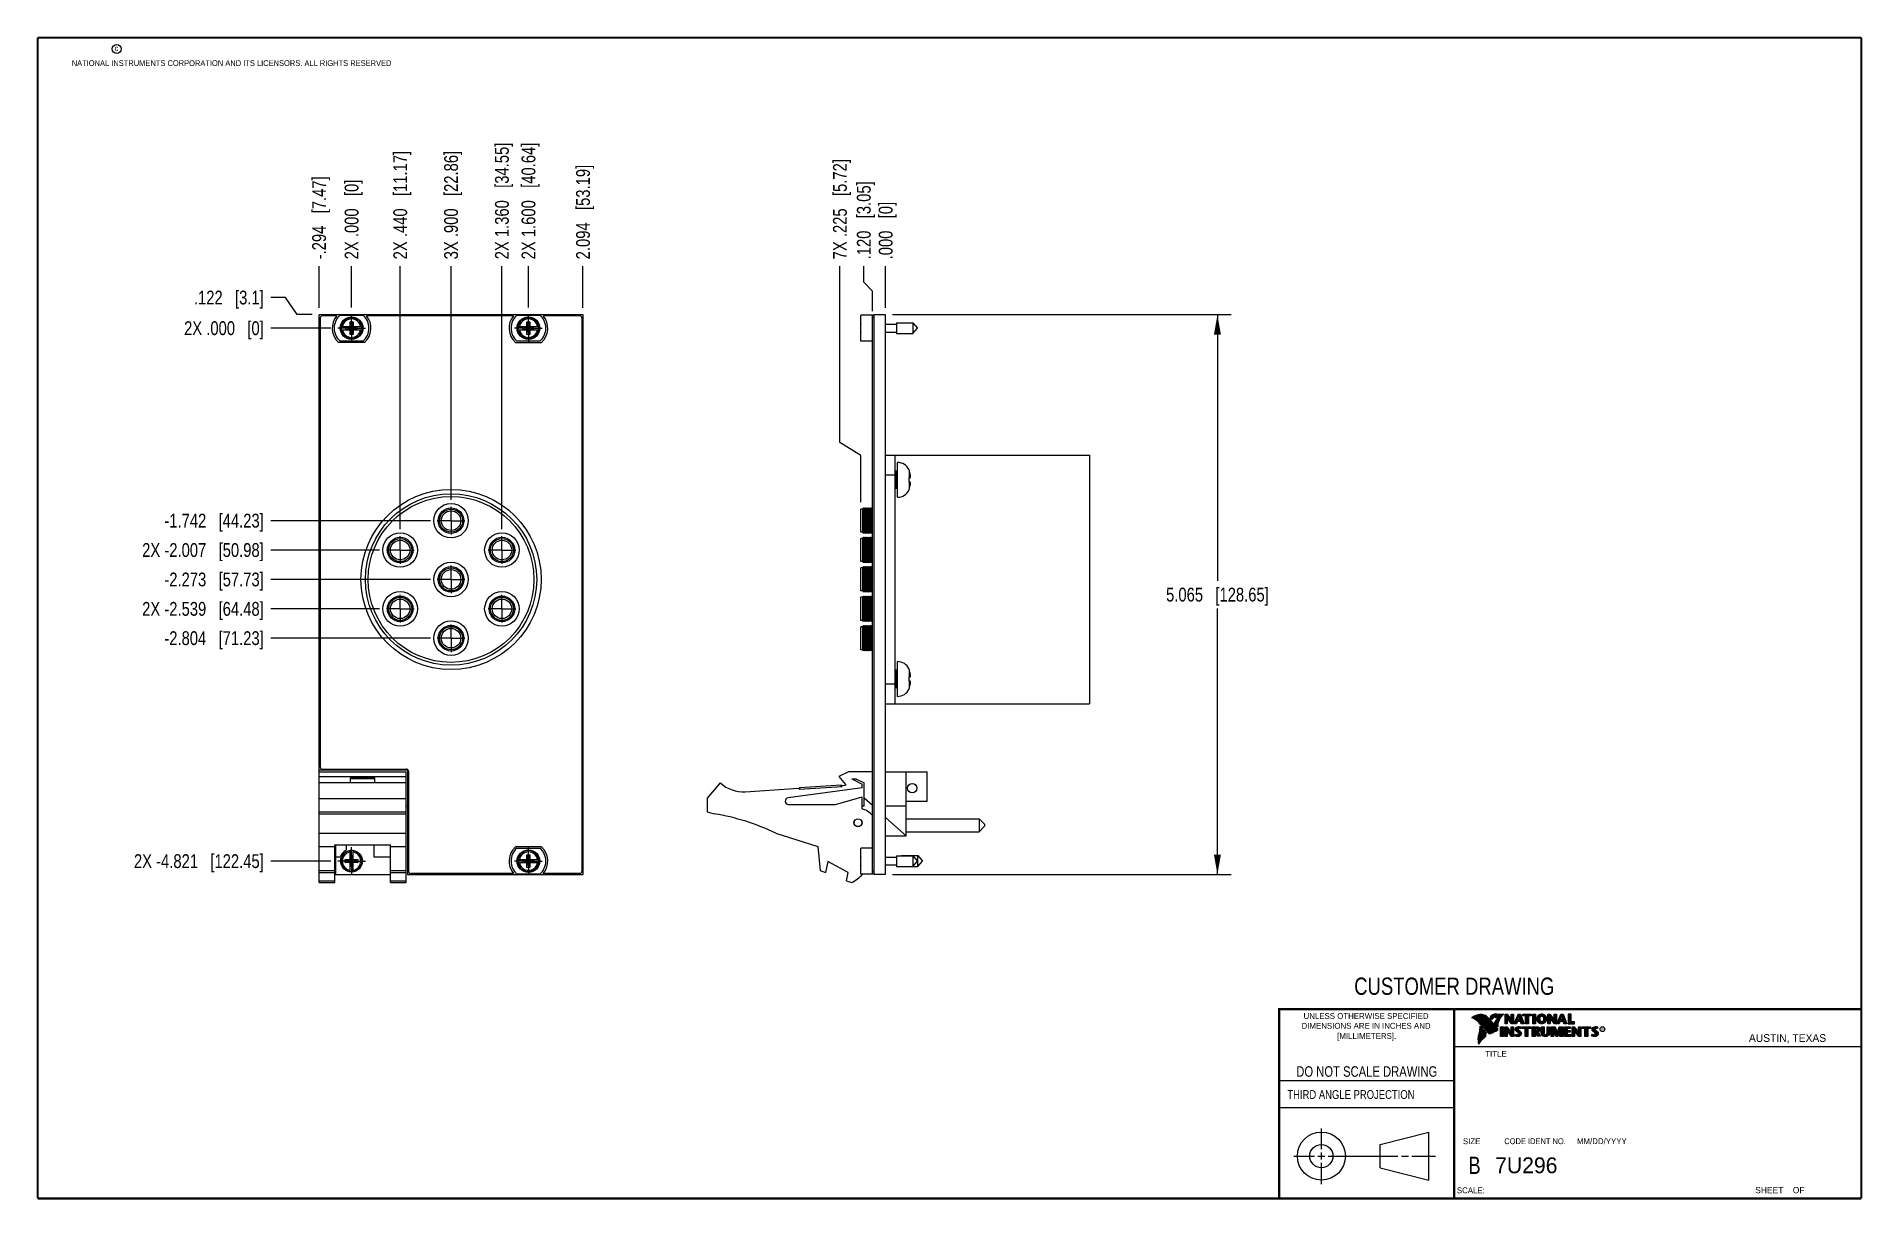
# Model space of a CAD drawing. Header units: inches. Extents: x 0.2 to 16.8, y 0.2 to 10.8.
import ezdxf

# ---------------------------------------------------------------- set-up
doc = ezdxf.new("R2010")
doc.units = ezdxf.units.IN
doc.header["$LTSCALE"] = 0.935
doc.header["$MEASUREMENT"] = 0
doc.linetypes.add('CENTER', pattern=[0.6, 0.375, -0.075, 0.075, -0.075])
doc.layers.get('0').update_dxf_attribs({"linetype": 'CONTINUOUS'})
doc.layers.add('02___PRT_ALL_AXES', color=7, linetype='CONTINUOUS')
doc.layers.add('DIMENSIONS', color=7, linetype='CONTINUOUS')
doc.styles.get("Standard").update_dxf_attribs({"font": 'txt', "width": 0.8})
doc.styles.add('TEXTSTYLE_2', font='txt')
doc.styles.add('TEXTSTYLE_3', font='txt', dxfattribs={"width": 0.95})
doc.dimstyles.new('DIMSTYLE_1', dxfattribs={"dimtxt": 0.125, "dimasz": 0.18, "dimexe": 0.18, "dimexo": 0.0625, "dimgap": 0.09, "dimtad": 0, "dimtih": 1, "dimtoh": 1, "dimdec": 3, "dimzin": 4, "dimdsep": 46, "dimtxsty": 'STANDARD', "dimblk": '_FILLED', "dimblk1": '_FILLED', "dimblk2": '_FILLED', "dimcen": 0.09, "dimadec": 0, "dimazin": 0, "dimtp": 0.01, "dimtm": 0.01, "dimtfac": 1, "dimtdec": 3, "dimtofl": 0, "dimtmove": 0, "dimatfit": 3, "dimldrblk": '_FILLED', "dimfxl": 1, "dimtolj": 1, "dimtzin": 4, "dimarcsym": 0})
doc.dimstyles.new('DIMSTYLE_2', dxfattribs={"dimtxt": 0.125, "dimasz": 0.18, "dimexe": 0.18, "dimexo": 0.0625, "dimgap": 0.09, "dimtad": 0, "dimtih": 1, "dimtoh": 1, "dimdec": 3, "dimzin": 4, "dimdsep": 46, "dimtxsty": 'STANDARD', "dimblk": '_FILLED', "dimblk1": '_FILLED', "dimblk2": '_FILLED', "dimcen": 0.09, "dimadec": 0, "dimazin": 0, "dimtp": 0.01, "dimtm": 0.01, "dimtfac": 1, "dimtdec": 3, "dimtofl": 0, "dimtmove": 0, "dimatfit": 3, "dimldrblk": '_FILLED', "dimfxl": 1, "dimtolj": 1, "dimtzin": 4, "dimarcsym": 0})

msp = doc.modelspace()

# ---------------------------------------------------------------- texts
at = {"color": 2, "linetype": 'CONTINUOUS', "attachment_point": 1, "line_spacing_factor": 0.9}
for s, insert, char_height, width in [('c', (0.946, 10.6893), 0.053, 0.0424), ('NATIONAL INSTRUMENTS CORPORATION AND ITS LICENSORS. ALL RIGHTS RESERVED', (0.5583, 10.5546), 0.053, 3.0104), ('THIRD ANGLE PROJECTION', (11.5564, 1.2384), 0.08, 1.408)]:
    msp.add_mtext(s, dxfattribs=dict(at, insert=insert, char_height=char_height, width=width))
at = {"color": 7, "linetype": 'CONTINUOUS', "attachment_point": 2, "line_spacing_factor": 0.9}
for s, insert, char_height, width in [('CUSTOMER DRAWING', (13.0668, 2.2564), 0.15625, 2), ('DO NOT SCALE DRAWING', (12.2754, 1.4542), 0.095, 1.52), ('B', (13.2497, 0.6361), 0.1562, 0.125)]:
    msp.add_mtext(s, dxfattribs=dict(at, insert=insert, char_height=char_height, width=width))
at = {"color": 2, "linetype": 'CONTINUOUS', "line_spacing_factor": 0.9}
for s, insert, char_height, width, attachment_point, style in [('DIMENSIONS ARE IN INCHES AND', (12.2688, 1.8465), 0.053254, 1.491112, 2, 'TEXTSTYLE_2'), ('UNLESS OTHERWISE SPECIFIED', (12.2688, 1.9352), 0.053254, 1.384604, 2, 'TEXTSTYLE_2'), ('[MILLIMETERS].', (12.2746, 1.7548), 0.053254, 0.745556, 2, 'TEXTSTYLE_2'), ('R', (14.3971, 1.8), 0.0217, 0.021738, 1, 'TEXTSTYLE_2'), ('AUSTIN, TEXAS', (15.7327, 1.7441), 0.069617, 0.905021, 1, 'TEXTSTYLE_2'), ('TITLE', (13.3474, 1.593), 0.05325, 0.26627, 1, 'TEXTSTYLE_2'), ('SIZE', (13.1451, 0.8027), 0.05325, 0.213016, 1, 'TEXTSTYLE_2'), ('CODE IDENT NO.', (13.7978, 0.8027), 0.053254, 0.708278, 2, 'TEXTSTYLE_3'), ('MM/DD/YYYY', (14.1765, 0.8027), 0.05325, 0.53254, 1, 'TEXTSTYLE_2'), ('SCALE:', (13.0904, 0.3585), 0.05325, 0.319524, 1, 'TEXTSTYLE_2'), ('SHEET    OF', (15.7892, 0.3625), 0.057262, 0.629882, 1, 'TEXTSTYLE_2')]:
    msp.add_mtext(s, dxfattribs=dict(at, insert=insert, char_height=char_height, width=width, attachment_point=attachment_point, style=style))
at = {"color": 7, "linetype": 'CONTINUOUS', "insert": (13.4363, 0.6298), "char_height": 0.14316, "width": 0.715775, "attachment_point": 1, "line_spacing_factor": 0.9, "style": 'TEXTSTYLE_2'}
msp.add_mtext('7U296', dxfattribs=at)

# ---------------------------------------------------------------- blocks, each defined once
blk = doc.blocks.new('*D0')
at = {"layer": 'DIMENSIONS', "color": 2, "linetype": 'CONTINUOUS'}
for p, q in [((7.724, 8.546), (7.724, 8.69)), ((7.802, 8.466), (7.724, 8.546)), ((7.802, 8.285), (7.802, 8.466))]:
    blk.add_line(p, q, dxfattribs=at)
at = {"layer": 'DIMENSIONS', "color": 2, "linetype": 'CONTINUOUS', "insert": (7.662, 8.753), "char_height": 0.125, "width": 1.125, "attachment_point": 1, "rotation": 90, "line_spacing_factor": 0.9}
blk.add_mtext('.120{\\Ftxt.shx;\\W1.000000;\\H0.125000; }[3.05]', dxfattribs=at)
blk = doc.blocks.new('_FILLED')
at = {"color": 0, "linetype": 'BYBLOCK'}
blk.add_solid([(0, 0), (-1, 0.174), (-1, -0.174)], dxfattribs=at)
blk = doc.blocks.new('*D1')
at = {"layer": 'DIMENSIONS', "color": 2, "linetype": 'CONTINUOUS'}
blk.add_line((7.922, 8.315), (7.922, 8.69), dxfattribs=at)
at = {"layer": 'DIMENSIONS', "color": 2, "linetype": 'CONTINUOUS', "insert": (7.86, 8.753), "char_height": 0.125, "width": 0.825, "attachment_point": 1, "rotation": 90, "line_spacing_factor": 0.9}
blk.add_mtext('.000{\\Ftxt.shx;\\W1.000000;\\H0.125000; }[0]', dxfattribs=at)
blk = doc.blocks.new('*D2')
at = {"layer": 'DIMENSIONS', "color": 2, "linetype": 'CONTINUOUS'}
for p, q in [((7.509, 7.096), (7.509, 8.69)), ((7.697, 6.979), (7.509, 7.096)), ((7.697, 6.556), (7.697, 6.979))]:
    blk.add_line(p, q, dxfattribs=at)
at = {"layer": 'DIMENSIONS', "color": 2, "linetype": 'CONTINUOUS', "insert": (7.446, 8.753), "char_height": 0.125, "width": 1.425, "attachment_point": 1, "rotation": 90, "line_spacing_factor": 0.9}
blk.add_mtext('7X .225{\\Ftxt.shx;\\W1.000000;\\H0.125000; }[5.72]', dxfattribs=at)
blk = doc.blocks.new('*D3')
at = {"layer": 'DIMENSIONS', "color": 2, "linetype": 'CONTINUOUS'}
for p, q in [((7.985, 8.253), (11.049, 8.253)), ((10.924, 8.253), (10.924, 5.845)), ((10.924, 3.188), (10.924, 5.595)), ((7.985, 3.188), (11.049, 3.188))]:
    blk.add_line(p, q, dxfattribs=at)
at = {"layer": 'DIMENSIONS', "color": 2, "linetype": 'CONTINUOUS', "xscale": 0.18, "yscale": 0.18, "zscale": 0.18}
for p, rotation in [((10.924, 8.253), 90), ((10.924, 3.188), 270)]:
    blk.add_blockref('_FILLED', p, dxfattribs=dict(at, rotation=rotation))
at = {"layer": 'DIMENSIONS', "color": 2, "linetype": 'CONTINUOUS', "insert": (10.924, 5.783), "char_height": 0.125, "width": 1.425, "attachment_point": 2, "line_spacing_factor": 0.9}
blk.add_mtext('5.065{\\Ftxt.shx;\\W1.000000;\\H0.125000; }[128.65]', dxfattribs=at)
blk = doc.blocks.new('*D4')
at = {"layer": 'DIMENSIONS', "color": 2, "linetype": 'CONTINUOUS'}
for p, q in [((2.494, 8.407), (2.359, 8.407)), ((2.597, 8.253), (2.494, 8.407)), ((2.734, 8.253), (2.597, 8.253))]:
    blk.add_line(p, q, dxfattribs=at)
at = {"layer": 'DIMENSIONS', "color": 2, "linetype": 'CONTINUOUS', "insert": (2.296, 8.47), "char_height": 0.125, "width": 1.025, "attachment_point": 3, "line_spacing_factor": 0.9}
blk.add_mtext('.122{\\Ftxt.shx;\\W1.000000;\\H0.125000; }[3.1]', dxfattribs=at)
blk = doc.blocks.new('*D5')
at = {"layer": 'DIMENSIONS', "color": 2, "linetype": 'CONTINUOUS'}
blk.add_line((2.903, 8.131), (2.359, 8.131), dxfattribs=at)
at = {"layer": 'DIMENSIONS', "color": 2, "linetype": 'CONTINUOUS', "insert": (2.296, 8.193), "char_height": 0.125, "width": 1.125, "attachment_point": 3, "line_spacing_factor": 0.9}
blk.add_mtext('2X .000{\\Ftxt.shx;\\W1.000000;\\H0.125000; }[0]', dxfattribs=at)
blk = doc.blocks.new('*D6')
at = {"layer": 'DIMENSIONS', "color": 2, "linetype": 'CONTINUOUS'}
blk.add_line((3.803, 6.389), (2.359, 6.389), dxfattribs=at)
at = {"layer": 'DIMENSIONS', "color": 2, "linetype": 'CONTINUOUS', "insert": (2.296, 6.452), "char_height": 0.125, "width": 1.425, "attachment_point": 3, "line_spacing_factor": 0.9}
blk.add_mtext('-1.742{\\Ftxt.shx;\\W1.000000;\\H0.125000; }[44.23]', dxfattribs=at)
blk = doc.blocks.new('*D7')
at = {"layer": 'DIMENSIONS', "color": 2, "linetype": 'CONTINUOUS'}
blk.add_line((3.343, 6.123), (2.359, 6.123), dxfattribs=at)
at = {"layer": 'DIMENSIONS', "color": 2, "linetype": 'CONTINUOUS', "insert": (2.296, 6.186), "char_height": 0.125, "width": 1.725, "attachment_point": 3, "line_spacing_factor": 0.9}
blk.add_mtext('2X -2.007{\\Ftxt.shx;\\W1.000000;\\H0.125000; }[50.98]', dxfattribs=at)
blk = doc.blocks.new('*D8')
at = {"layer": 'DIMENSIONS', "color": 2, "linetype": 'CONTINUOUS'}
blk.add_line((3.803, 5.858), (2.359, 5.858), dxfattribs=at)
at = {"layer": 'DIMENSIONS', "color": 2, "linetype": 'CONTINUOUS', "insert": (2.296, 5.92), "char_height": 0.125, "width": 1.425, "attachment_point": 3, "line_spacing_factor": 0.9}
blk.add_mtext('-2.273{\\Ftxt.shx;\\W1.000000;\\H0.125000; }[57.73]', dxfattribs=at)
blk = doc.blocks.new('*D9')
at = {"layer": 'DIMENSIONS', "color": 2, "linetype": 'CONTINUOUS'}
blk.add_line((3.343, 5.592), (2.359, 5.592), dxfattribs=at)
at = {"layer": 'DIMENSIONS', "color": 2, "linetype": 'CONTINUOUS', "insert": (2.296, 5.654), "char_height": 0.125, "width": 1.725, "attachment_point": 3, "line_spacing_factor": 0.9}
blk.add_mtext('2X -2.539{\\Ftxt.shx;\\W1.000000;\\H0.125000; }[64.48]', dxfattribs=at)
blk = doc.blocks.new('*D10')
at = {"layer": 'DIMENSIONS', "color": 2, "linetype": 'CONTINUOUS'}
blk.add_line((3.803, 5.326), (2.359, 5.326), dxfattribs=at)
at = {"layer": 'DIMENSIONS', "color": 2, "linetype": 'CONTINUOUS', "insert": (2.296, 5.389), "char_height": 0.125, "width": 1.425, "attachment_point": 3, "line_spacing_factor": 0.9}
blk.add_mtext('-2.804{\\Ftxt.shx;\\W1.000000;\\H0.125000; }[71.23]', dxfattribs=at)
blk = doc.blocks.new('*D11')
at = {"layer": 'DIMENSIONS', "color": 2, "linetype": 'CONTINUOUS'}
blk.add_line((2.903, 3.31), (2.359, 3.31), dxfattribs=at)
at = {"layer": 'DIMENSIONS', "color": 2, "linetype": 'CONTINUOUS', "insert": (2.296, 3.372), "char_height": 0.125, "width": 1.825, "attachment_point": 3, "line_spacing_factor": 0.9}
blk.add_mtext('2X -4.821{\\Ftxt.shx;\\W1.000000;\\H0.125000; }[122.45]', dxfattribs=at)
blk = doc.blocks.new('*D12')
at = {"layer": 'DIMENSIONS', "color": 2, "linetype": 'CONTINUOUS'}
blk.add_line((4.69, 8.318), (4.69, 8.69), dxfattribs=at)
at = {"layer": 'DIMENSIONS', "color": 2, "linetype": 'CONTINUOUS', "insert": (4.628, 8.753), "char_height": 0.125, "width": 1.625, "attachment_point": 1, "rotation": 90, "line_spacing_factor": 0.9}
blk.add_mtext('2X 1.600{\\Ftxt.shx;\\W1.000000;\\H0.125000; }[40.64]', dxfattribs=at)
blk = doc.blocks.new('*D13')
at = {"layer": 'DIMENSIONS', "color": 2, "linetype": 'CONTINUOUS'}
blk.add_line((3.09, 8.318), (3.09, 8.69), dxfattribs=at)
at = {"layer": 'DIMENSIONS', "color": 2, "linetype": 'CONTINUOUS', "insert": (3.028, 8.753), "char_height": 0.125, "width": 1.125, "attachment_point": 1, "rotation": 90, "line_spacing_factor": 0.9}
blk.add_mtext('2X .000{\\Ftxt.shx;\\W1.000000;\\H0.125000; }[0]', dxfattribs=at)
blk = doc.blocks.new('*D14')
at = {"layer": 'DIMENSIONS', "color": 2, "linetype": 'CONTINUOUS'}
blk.add_line((5.184, 8.315), (5.184, 8.69), dxfattribs=at)
at = {"layer": 'DIMENSIONS', "color": 2, "linetype": 'CONTINUOUS', "insert": (5.122, 8.753), "char_height": 0.125, "width": 1.325, "attachment_point": 1, "rotation": 90, "line_spacing_factor": 0.9}
blk.add_mtext('2.094{\\Ftxt.shx;\\W1.000000;\\H0.125000; }[53.19]', dxfattribs=at)
blk = doc.blocks.new('*D15')
at = {"layer": 'DIMENSIONS', "color": 2, "linetype": 'CONTINUOUS'}
blk.add_line((2.796, 8.315), (2.796, 8.69), dxfattribs=at)
at = {"layer": 'DIMENSIONS', "color": 2, "linetype": 'CONTINUOUS', "insert": (2.734, 8.753), "char_height": 0.125, "width": 1.225, "attachment_point": 1, "rotation": 90, "line_spacing_factor": 0.9}
blk.add_mtext('-.294{\\Ftxt.shx;\\W1.000000;\\H0.125000; }[7.47]', dxfattribs=at)
blk = doc.blocks.new('*D16')
at = {"layer": 'DIMENSIONS', "color": 2, "linetype": 'CONTINUOUS'}
blk.add_line((4.451, 6.311), (4.451, 8.69), dxfattribs=at)
at = {"layer": 'DIMENSIONS', "color": 2, "linetype": 'CONTINUOUS', "insert": (4.388, 8.753), "char_height": 0.125, "width": 1.625, "attachment_point": 1, "rotation": 90, "line_spacing_factor": 0.9}
blk.add_mtext('2X 1.360{\\Ftxt.shx;\\W1.000000;\\H0.125000; }[34.55]', dxfattribs=at)
blk = doc.blocks.new('*D17')
at = {"layer": 'DIMENSIONS', "color": 2, "linetype": 'CONTINUOUS'}
blk.add_line((3.99, 6.577), (3.99, 8.69), dxfattribs=at)
at = {"layer": 'DIMENSIONS', "color": 2, "linetype": 'CONTINUOUS', "insert": (3.928, 8.753), "char_height": 0.125, "width": 1.525, "attachment_point": 1, "rotation": 90, "line_spacing_factor": 0.9}
blk.add_mtext('3X .900{\\Ftxt.shx;\\W1.000000;\\H0.125000; }[22.86]', dxfattribs=at)
blk = doc.blocks.new('*D18')
at = {"layer": 'DIMENSIONS', "color": 2, "linetype": 'CONTINUOUS'}
blk.add_line((3.53, 6.311), (3.53, 8.69), dxfattribs=at)
at = {"layer": 'DIMENSIONS', "color": 2, "linetype": 'CONTINUOUS', "insert": (3.468, 8.753), "char_height": 0.125, "width": 1.525, "attachment_point": 1, "rotation": 90, "line_spacing_factor": 0.9}
blk.add_mtext('2X .440{\\Ftxt.shx;\\W1.000000;\\H0.125000; }[11.17]', dxfattribs=at)

# ---------------------------------------------------------------- dimensions: what is measured, and where the dimension line sits
at = {"layer": 'DIMENSIONS', "color": 2, "linetype": 'CONTINUOUS'}
for feature_location, offset, dtype, origin, text, picture, middle in [((4.6904, 8.3182), (0, 0.3719), 1, (3.0904, 8.2557), '2X <>', '*D12', (4.6904, 9.5651)), ((4.4507, 6.311), (0, 2.3792), 1, (3.0904, 6.2485), '2X <>', '*D16', (4.4507, 9.5651)), ((3.9904, 6.5767), (0, 2.1134), 1, (3.0904, 6.5142), '3X <>', '*D17', (3.9904, 9.5151)), ((3.5302, 6.311), (0, 2.3792), 1, (3.0904, 6.2485), '2X <>', '*D18', (3.5302, 9.5151)), ((7.6967189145, 6.5559333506), (-0.1880148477, 2.1341732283), 0, (7.9220189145, 6.4934333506), '7X <>', '*D2', (7.5087040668, 9.4651065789)), ((2.7964, 8.3151), (0, 0.375), 1, (3.0904, 8.2526), '-<>', '*D15', (2.7964, 9.3651)), ((3.0904396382, 8.3182065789), (0, 0.3719), 1, (3.0904396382, 8.2557065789), '2X <>', '*D13', (3.0904396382, 9.3151065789)), ((2.9028, 3.3099), (-0.5439, 0), 0, (2.9653, 8.1306), '2X -<>', '*D11', (1.1339, 3.3099)), ((3.3426, 6.1234), (-0.9836, 0), 0, (3.4051, 8.1306), '2X -<>', '*D7', (1.1839, 6.1234)), ((3.3426, 5.5919), (-0.9836, 0), 0, (3.4051, 8.1306), '2X -<>', '*D9', (1.1839, 5.5919)), ((3.80284, 6.3891), (-1.4439, 0), 0, (3.86534, 8.13061), '-<>', '*D6', (1.33394, 6.3891)), ((3.8028, 5.8576), (-1.4439, 0), 0, (3.8653, 8.1306), '-<>', '*D8', (1.3339, 5.8576)), ((3.80284, 5.326111), (-1.4439, 0), 0, (3.86534, 8.130607), '-<>', '*D10', (1.33394, 5.326111)), ((2.9028396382, 8.1306065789), (-0.5439, 0), 0, (2.9653396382, 8.1306065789), '2X <>', '*D5', (1.5339396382, 8.1306065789))]:
    dim = msp.add_ordinate_dim(feature_location=feature_location, offset=offset, dtype=dtype, origin=origin, text=text, dimstyle='DIMSTYLE_1', dxfattribs=at)
    dim.commit()
    dim.dimension.update_dxf_attribs({"geometry": picture, "text_midpoint": middle})
for feature_location, offset, dtype, origin, picture, middle in [((5.1844, 8.3151), (0, 0.375), 1, (3.0904, 8.2526), '*D14', (5.1844, 9.4151)), ((7.8020189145, 8.2851065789), (-0.0775289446, 0.405), 0, (7.9220189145, 8.2526065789), '*D0', (7.7244899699, 9.3151065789)), ((7.9220189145, 8.3151065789), (0, 0.375), 1, (7.9220189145, 8.2526065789), '*D1', (7.9220189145, 9.1651065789)), ((2.7339, 8.2526), (-0.375, 0.1545), 0, (2.9653, 8.1306), '*D4', (1.5339, 8.4072))]:
    dim = msp.add_ordinate_dim(feature_location=feature_location, offset=offset, dtype=dtype, origin=origin, dimstyle='DIMSTYLE_1', dxfattribs=at)
    dim.commit()
    dim.dimension.update_dxf_attribs({"geometry": picture, "text_midpoint": middle})
dim = msp.add_linear_dim(base=(10.9238, 3.1876), p1=(7.9845, 8.2526), p2=(7.9845, 3.1876), angle=270, dimstyle='DIMSTYLE_2', dxfattribs=at)
dim.commit()
dim.dimension.update_dxf_attribs({"geometry": '*D3', "text_midpoint": (10.7738, 5.7201), "dimtype": 160})

# ---------------------------------------------------------------- linework, layer by layer
at = {"color": 7, "linetype": 'CONTINUOUS'}
for p, q in [((2.7964, 3.1149), (2.7964, 8.2526)), ((5.1844, 8.2526), (2.7964, 8.2526)), ((2.8064, 8.2226), (2.8064, 4.1626)), ((2.956, 8.2426), (2.8264, 8.2426)), ((2.9867, 8.2491), (3.1942, 8.2491)), ((2.9958, 8.1444), (3.0787, 8.1444)), ((2.9958, 8.1168), (3.0787, 8.1168)), ((3.0419, 8.1189), (3.0419, 8.1423)), ((3.0419, 8.1423), (3.139, 8.1189)), ((3.0787, 8.1423), (3.0419, 8.1423)), ((3.0419, 8.1189), (3.139, 8.1423)), ((3.0419, 8.1189), (3.0787, 8.1189)), ((3.0767, 8.0735), (3.1042, 8.1877)), ((3.0767, 8.1444), (3.0767, 8.1877)), ((3.1042, 8.0735), (3.0767, 8.1877)), ((3.0767, 8.1877), (3.1042, 8.1877)), ((3.0767, 8.0735), (3.0767, 8.1168)), ((3.0787, 8.1444), (3.0787, 8.1423)), ((3.0787, 8.1189), (3.1022, 8.1423)), ((3.1022, 8.1189), (3.0787, 8.1423)), ((3.0787, 8.1168), (3.0787, 8.1189)), ((3.1022, 8.1444), (3.1022, 8.1423)), ((3.1022, 8.1444), (3.1851, 8.1444)), ((3.139, 8.1423), (3.1022, 8.1423)), ((3.1022, 8.1168), (3.1022, 8.1189)), ((3.1022, 8.1189), (3.139, 8.1189)), ((3.1022, 8.1168), (3.1851, 8.1168)), ((3.1042, 8.1877), (3.1042, 8.1444)), ((3.1042, 8.1168), (3.1042, 8.0735)), ((3.139, 8.1189), (3.139, 8.1423)), ((4.556, 8.2426), (3.2249, 8.2426)), ((4.5867, 8.2491), (4.7942, 8.2491)), ((4.5958, 8.1444), (4.6787, 8.1444)), ((4.5958, 8.1168), (4.6787, 8.1168)), ((4.6419, 8.1189), (4.6419, 8.1423)), ((4.6419, 8.1189), (4.739, 8.1423)), ((4.6787, 8.1423), (4.6419, 8.1423)), ((4.6419, 8.1423), (4.739, 8.1189)), ((4.6419, 8.1189), (4.6787, 8.1189)), ((4.6767, 8.0735), (4.7042, 8.1877)), ((4.6767, 8.1444), (4.6767, 8.1877)), ((4.7042, 8.0735), (4.6767, 8.1877)), ((4.6767, 8.1877), (4.7042, 8.1877)), ((4.6767, 8.0735), (4.6767, 8.1168)), ((4.6787, 8.1444), (4.6787, 8.1423)), ((4.6787, 8.1189), (4.7022, 8.1423)), ((4.7022, 8.1189), (4.6787, 8.1423)), ((4.6787, 8.1168), (4.6787, 8.1189)), ((4.7022, 8.1444), (4.7022, 8.1423)), ((4.7022, 8.1444), (4.7851, 8.1444)), ((4.739, 8.1423), (4.7022, 8.1423)), ((4.7022, 8.1168), (4.7022, 8.1189)), ((4.7022, 8.1189), (4.739, 8.1189)), ((4.7022, 8.1168), (4.7851, 8.1168)), ((4.7042, 8.1877), (4.7042, 8.1444)), ((4.7042, 8.1168), (4.7042, 8.0735)), ((4.739, 8.1189), (4.739, 8.1423)), ((5.1544, 8.2426), (4.8249, 8.2426)), ((5.1744, 8.2226), (5.1744, 3.2176)), ((5.1844, 3.1876), (5.1844, 8.2526)), ((7.697, 8.1444), (7.6949, 8.1444)), ((7.6949, 8.1168), (7.697, 8.1168)), ((7.697, 8.0121), (7.697, 8.2491)), ((7.817, 8.2491), (7.697, 8.2491)), ((7.802, 3.1976), (7.802, 8.2426)), ((7.817, 8.2426), (7.802, 8.2426)), ((7.817, 8.2226), (7.802, 8.2226)), ((7.817, 3.1876), (7.817, 8.2526)), ((7.922, 8.2526), (7.817, 8.2526)), ((7.922, 3.1876), (7.922, 8.2526)), ((7.922, 8.1656), (8.0207, 8.1656)), ((7.922, 8.0956), (8.0207, 8.0956)), ((8.0207, 8.1798), (8.0207, 8.0814)), ((8.0207, 8.1798), (8.1688, 8.1798)), ((8.1688, 8.1798), (8.1688, 8.0814)), ((8.1688, 8.1798), (8.2101, 8.1306)), ((8.1688, 8.0814), (8.2101, 8.1306)), ((3.2087, 8.0016), (2.9722, 8.0016)), ((3.1942, 8.0121), (2.9867, 8.0121)), ((3.1042, 8.0735), (3.0767, 8.0735)), ((4.5722, 8.0016), (4.8087, 8.0016)), ((4.7942, 8.0121), (4.5867, 8.0121)), ((4.7042, 8.0735), (4.6767, 8.0735)), ((7.802, 8.0121), (7.697, 8.0121)), ((8.0207, 8.0814), (8.1688, 8.0814)), ((7.922, 6.9826), (9.766, 6.9826)), ((8.008, 4.7326), (8.008, 6.9826)), ((9.766, 6.9826), (9.766, 4.7326)), ((7.922, 6.8026), (8.008, 6.8026)), ((8.0211, 6.8368), (8.008, 6.8368)), ((8.0211, 6.6794), (8.0211, 6.8368)), ((8.029, 6.6006), (8.029, 6.9156)), ((8.1343, 6.846), (8.1343, 6.8479)), ((8.1343, 6.7764), (8.145, 6.7775)), ((8.1343, 6.7398), (8.1343, 6.7764)), ((8.1394, 6.7769), (8.1394, 6.832)), ((8.0211, 6.6794), (8.008, 6.6794)), ((8.145, 6.7387), (8.1343, 6.7398)), ((8.1343, 6.6683), (8.1343, 6.6702)), ((8.1394, 6.6842), (8.1394, 6.7393)), ((7.6967, 6.2848), (7.6967, 6.4934)), ((7.7164, 6.4934), (7.6967, 6.4934)), ((7.722, 6.5049), (7.7164, 6.4934)), ((7.7164, 6.2848), (7.7164, 6.4934)), ((7.722, 6.2733), (7.722, 6.5049)), ((7.7288, 6.4934), (7.722, 6.5049)), ((7.7344, 6.5049), (7.7288, 6.4934)), ((7.7288, 6.2848), (7.7288, 6.4934)), ((7.7344, 6.2733), (7.7344, 6.5049)), ((7.7413, 6.4934), (7.7344, 6.5049)), ((7.7468, 6.5049), (7.7413, 6.4934)), ((7.7413, 6.2848), (7.7413, 6.4934)), ((7.7468, 6.2733), (7.7468, 6.5049)), ((7.7537, 6.4934), (7.7468, 6.5049)), ((7.7593, 6.5049), (7.7537, 6.4934)), ((7.7537, 6.2848), (7.7537, 6.4934)), ((7.7593, 6.2733), (7.7593, 6.5049)), ((7.7661, 6.4934), (7.7593, 6.5049)), ((7.7717, 6.5049), (7.7661, 6.4934)), ((7.7661, 6.2848), (7.7661, 6.4934)), ((7.7717, 6.2733), (7.7717, 6.5049)), ((7.7786, 6.4934), (7.7717, 6.5049)), ((7.7841, 6.5049), (7.7786, 6.4934)), ((7.7786, 6.2848), (7.7786, 6.4934)), ((7.7841, 6.2733), (7.7841, 6.5049)), ((7.791, 6.4934), (7.7841, 6.5049)), ((7.7966, 6.5049), (7.791, 6.4934)), ((7.791, 6.2848), (7.791, 6.4934)), ((7.7966, 6.2733), (7.7966, 6.5049)), ((7.802, 6.4958), (7.7966, 6.5049)), ((7.7164, 6.2848), (7.6967, 6.2848)), ((7.722, 6.2733), (7.7164, 6.2848)), ((7.7288, 6.2848), (7.722, 6.2733)), ((7.7344, 6.2733), (7.7288, 6.2848)), ((7.7413, 6.2848), (7.7344, 6.2733)), ((7.7468, 6.2733), (7.7413, 6.2848)), ((7.7537, 6.2848), (7.7468, 6.2733)), ((7.7593, 6.2733), (7.7537, 6.2848)), ((7.7661, 6.2848), (7.7593, 6.2733)), ((7.7717, 6.2733), (7.7661, 6.2848)), ((7.7786, 6.2848), (7.7717, 6.2733)), ((7.7841, 6.2733), (7.7786, 6.2848)), ((7.791, 6.2848), (7.7841, 6.2733)), ((7.7966, 6.2733), (7.791, 6.2848)), ((7.802, 6.2825), (7.7966, 6.2733)), ((7.6967, 6.019), (7.6967, 6.2277)), ((7.7164, 6.2277), (7.6967, 6.2277)), ((7.722, 6.2391), (7.7164, 6.2277)), ((7.7164, 6.019), (7.7164, 6.2277)), ((7.722, 6.2391), (7.722, 6.2391)), ((7.722, 6.0076), (7.722, 6.2391)), ((7.722, 6.239), (7.722, 6.2391)), ((7.7288, 6.2277), (7.722, 6.2391)), ((7.7288, 6.2277), (7.722, 6.2391)), ((7.7344, 6.2391), (7.7288, 6.2277)), ((7.7288, 6.019), (7.7288, 6.2277)), ((7.7344, 6.2391), (7.7344, 6.2391)), ((7.7344, 6.0076), (7.7344, 6.2391)), ((7.7344, 6.239), (7.7344, 6.2391)), ((7.7412, 6.2277), (7.7344, 6.2391)), ((7.7412, 6.2277), (7.7344, 6.2391)), ((7.7468, 6.2391), (7.7412, 6.2277)), ((7.7412, 6.019), (7.7412, 6.2277)), ((7.7468, 6.2391), (7.7468, 6.2391)), ((7.7468, 6.0076), (7.7468, 6.2391)), ((7.7468, 6.239), (7.7468, 6.2391)), ((7.7537, 6.2277), (7.7468, 6.2391)), ((7.7537, 6.2277), (7.7468, 6.2391)), ((7.7592, 6.2391), (7.7537, 6.2277)), ((7.7537, 6.019), (7.7537, 6.2277)), ((7.7592, 6.0076), (7.7592, 6.2391)), ((7.7661, 6.2277), (7.7592, 6.2391)), ((7.7593, 6.2391), (7.7593, 6.2391)), ((7.7593, 6.239), (7.7593, 6.2391)), ((7.7661, 6.2277), (7.7593, 6.2391)), ((7.7717, 6.2391), (7.7661, 6.2277)), ((7.7661, 6.019), (7.7661, 6.2277)), ((7.7717, 6.2391), (7.7717, 6.2391)), ((7.7717, 6.0076), (7.7717, 6.2391)), ((7.7717, 6.239), (7.7717, 6.2391)), ((7.7785, 6.2277), (7.7717, 6.2391)), ((7.7785, 6.2277), (7.7717, 6.2391)), ((7.7841, 6.2391), (7.7785, 6.2277)), ((7.7785, 6.019), (7.7785, 6.2277)), ((7.7841, 6.2391), (7.7841, 6.2391)), ((7.7841, 6.0076), (7.7841, 6.2391)), ((7.7841, 6.239), (7.7841, 6.2391)), ((7.7909, 6.2277), (7.7841, 6.2391)), ((7.791, 6.2277), (7.7841, 6.2391)), ((7.7965, 6.2391), (7.7909, 6.2277)), ((7.7909, 6.019), (7.7909, 6.2277)), ((7.7966, 6.2391), (7.7965, 6.2391)), ((7.7965, 6.0076), (7.7965, 6.2391)), ((7.802, 6.2299), (7.7965, 6.2391)), ((7.7966, 6.239), (7.7966, 6.2391)), ((7.802, 6.23), (7.7966, 6.2391)), ((7.7164, 6.019), (7.6967, 6.019)), ((7.6967, 5.7533), (7.6967, 5.9619)), ((7.7164, 5.9619), (7.6967, 5.9619)), ((7.722, 6.0076), (7.7164, 6.019)), ((7.722, 5.9734), (7.7164, 5.9619)), ((7.7164, 5.7533), (7.7164, 5.9619)), ((7.7288, 6.019), (7.722, 6.0076)), ((7.7288, 6.019), (7.722, 6.0076)), ((7.722, 6.0077), (7.722, 6.0076)), ((7.722, 6.0076), (7.722, 6.0076)), ((7.722, 5.7419), (7.722, 5.9734)), ((7.7288, 5.9619), (7.722, 5.9734)), ((7.7344, 6.0076), (7.7288, 6.019)), ((7.7344, 5.9734), (7.7288, 5.9619)), ((7.7288, 5.7533), (7.7288, 5.9619)), ((7.7412, 6.019), (7.7344, 6.0076)), ((7.7412, 6.019), (7.7344, 6.0076)), ((7.7344, 6.0077), (7.7344, 6.0076)), ((7.7344, 6.0076), (7.7344, 6.0076)), ((7.7344, 5.7419), (7.7344, 5.9734)), ((7.7412, 5.9619), (7.7344, 5.9734)), ((7.7468, 6.0076), (7.7412, 6.019)), ((7.7468, 5.9734), (7.7412, 5.9619)), ((7.7412, 5.7533), (7.7412, 5.9619)), ((7.7537, 6.019), (7.7468, 6.0076)), ((7.7537, 6.019), (7.7468, 6.0076)), ((7.7468, 6.0077), (7.7468, 6.0076)), ((7.7468, 6.0076), (7.7468, 6.0076)), ((7.7468, 5.7419), (7.7468, 5.9734)), ((7.7537, 5.9619), (7.7468, 5.9734)), ((7.7592, 6.0076), (7.7537, 6.019)), ((7.7592, 5.9734), (7.7537, 5.9619)), ((7.7537, 5.7533), (7.7537, 5.9619)), ((7.7661, 6.019), (7.7592, 6.0076)), ((7.7592, 5.7419), (7.7592, 5.9734)), ((7.7661, 5.9619), (7.7592, 5.9734)), ((7.7661, 6.019), (7.7593, 6.0076)), ((7.7593, 6.0077), (7.7593, 6.0076)), ((7.7593, 6.0076), (7.7593, 6.0076)), ((7.7717, 6.0076), (7.7661, 6.019)), ((7.7717, 5.9734), (7.7661, 5.9619)), ((7.7661, 5.7533), (7.7661, 5.9619)), ((7.7785, 6.019), (7.7717, 6.0076)), ((7.7785, 6.019), (7.7717, 6.0076)), ((7.7717, 6.0077), (7.7717, 6.0076)), ((7.7717, 6.0076), (7.7717, 6.0076)), ((7.7717, 5.7419), (7.7717, 5.9734)), ((7.7785, 5.9619), (7.7717, 5.9734)), ((7.7841, 6.0076), (7.7785, 6.019)), ((7.7841, 5.9734), (7.7785, 5.9619)), ((7.7785, 5.7533), (7.7785, 5.9619)), ((7.7909, 6.019), (7.7841, 6.0076)), ((7.791, 6.019), (7.7841, 6.0076)), ((7.7841, 6.0077), (7.7841, 6.0076)), ((7.7841, 6.0076), (7.7841, 6.0076)), ((7.7841, 5.7419), (7.7841, 5.9734)), ((7.7909, 5.9619), (7.7841, 5.9734)), ((7.7965, 6.0076), (7.7909, 6.019)), ((7.7965, 5.9734), (7.7909, 5.9619)), ((7.7909, 5.7533), (7.7909, 5.9619)), ((7.802, 6.0168), (7.7965, 6.0076)), ((7.7966, 6.0076), (7.7965, 6.0076)), ((7.7965, 5.7419), (7.7965, 5.9734)), ((7.802, 5.9642), (7.7965, 5.9734)), ((7.802, 6.0167), (7.7966, 6.0076)), ((7.7966, 6.0077), (7.7966, 6.0076)), ((7.7164, 5.7533), (7.6967, 5.7533)), ((7.6967, 5.4875), (7.6967, 5.6962)), ((7.7164, 5.6962), (7.6967, 5.6962)), ((7.722, 5.7419), (7.7164, 5.7533)), ((7.722, 5.7076), (7.7164, 5.6962)), ((7.7164, 5.4875), (7.7164, 5.6962)), ((7.7288, 5.7533), (7.722, 5.7419)), ((7.722, 5.4761), (7.722, 5.7076)), ((7.722, 5.7076), (7.722, 5.7076)), ((7.722, 5.7076), (7.722, 5.7076)), ((7.7288, 5.6962), (7.722, 5.7076)), ((7.7288, 5.6962), (7.722, 5.7076)), ((7.7344, 5.7419), (7.7288, 5.7533)), ((7.7344, 5.7076), (7.7288, 5.6962)), ((7.7288, 5.4875), (7.7288, 5.6962)), ((7.7412, 5.7533), (7.7344, 5.7419)), ((7.7344, 5.4761), (7.7344, 5.7076)), ((7.7344, 5.7076), (7.7344, 5.7076)), ((7.7344, 5.7076), (7.7344, 5.7076)), ((7.7412, 5.6962), (7.7344, 5.7076)), ((7.7412, 5.6962), (7.7344, 5.7076)), ((7.7468, 5.7419), (7.7412, 5.7533)), ((7.7468, 5.7076), (7.7412, 5.6962)), ((7.7412, 5.4875), (7.7412, 5.6962)), ((7.7537, 5.7533), (7.7468, 5.7419)), ((7.7468, 5.4761), (7.7468, 5.7076)), ((7.7468, 5.7076), (7.7468, 5.7076)), ((7.7468, 5.7076), (7.7468, 5.7076)), ((7.7537, 5.6962), (7.7468, 5.7076)), ((7.7537, 5.6962), (7.7468, 5.7076)), ((7.7592, 5.7419), (7.7537, 5.7533)), ((7.7592, 5.7076), (7.7537, 5.6962)), ((7.7537, 5.4875), (7.7537, 5.6962)), ((7.7661, 5.7533), (7.7592, 5.7419)), ((7.7592, 5.4761), (7.7592, 5.7076)), ((7.7661, 5.6962), (7.7592, 5.7076)), ((7.7593, 5.7076), (7.7593, 5.7076)), ((7.7593, 5.7076), (7.7593, 5.7076)), ((7.7661, 5.6962), (7.7593, 5.7076)), ((7.7717, 5.7419), (7.7661, 5.7533)), ((7.7717, 5.7076), (7.7661, 5.6962)), ((7.7661, 5.4875), (7.7661, 5.6962)), ((7.7785, 5.7533), (7.7717, 5.7419)), ((7.7717, 5.4761), (7.7717, 5.7076)), ((7.7717, 5.7076), (7.7717, 5.7076)), ((7.7717, 5.7076), (7.7717, 5.7076)), ((7.7785, 5.6962), (7.7717, 5.7076)), ((7.7785, 5.6962), (7.7717, 5.7076)), ((7.7841, 5.7419), (7.7785, 5.7533)), ((7.7841, 5.7076), (7.7785, 5.6962)), ((7.7785, 5.4875), (7.7785, 5.6962)), ((7.7909, 5.7533), (7.7841, 5.7419)), ((7.7841, 5.4761), (7.7841, 5.7076)), ((7.7841, 5.7076), (7.7841, 5.7076)), ((7.7841, 5.7076), (7.7841, 5.7076)), ((7.7909, 5.6962), (7.7841, 5.7076)), ((7.791, 5.6962), (7.7841, 5.7076)), ((7.7965, 5.7419), (7.7909, 5.7533)), ((7.7965, 5.7076), (7.7909, 5.6962)), ((7.7909, 5.4875), (7.7909, 5.6962)), ((7.802, 5.751), (7.7965, 5.7419)), ((7.7965, 5.4761), (7.7965, 5.7076)), ((7.7966, 5.7076), (7.7965, 5.7076)), ((7.802, 5.6984), (7.7965, 5.7076)), ((7.7966, 5.7076), (7.7966, 5.7076)), ((7.802, 5.6985), (7.7966, 5.7076)), ((7.7164, 5.4875), (7.6967, 5.4875)), ((7.722, 5.4761), (7.7164, 5.4875)), ((7.7288, 5.4875), (7.722, 5.4761)), ((7.7288, 5.4875), (7.722, 5.4761)), ((7.722, 5.4762), (7.722, 5.4761)), ((7.722, 5.4761), (7.722, 5.4761)), ((7.7344, 5.4761), (7.7288, 5.4875)), ((7.7412, 5.4875), (7.7344, 5.4761)), ((7.7412, 5.4875), (7.7344, 5.4761)), ((7.7344, 5.4762), (7.7344, 5.4761)), ((7.7344, 5.4761), (7.7344, 5.4761)), ((7.7468, 5.4761), (7.7412, 5.4875)), ((7.7537, 5.4875), (7.7468, 5.4761)), ((7.7537, 5.4875), (7.7468, 5.4761)), ((7.7468, 5.4762), (7.7468, 5.4761)), ((7.7468, 5.4761), (7.7468, 5.4761)), ((7.7592, 5.4761), (7.7537, 5.4875)), ((7.7661, 5.4875), (7.7592, 5.4761)), ((7.7661, 5.4875), (7.7593, 5.4761)), ((7.7593, 5.4762), (7.7593, 5.4761)), ((7.7593, 5.4761), (7.7593, 5.4761)), ((7.7717, 5.4761), (7.7661, 5.4875)), ((7.7785, 5.4875), (7.7717, 5.4761)), ((7.7785, 5.4875), (7.7717, 5.4761)), ((7.7717, 5.4762), (7.7717, 5.4761)), ((7.7717, 5.4761), (7.7717, 5.4761)), ((7.7841, 5.4761), (7.7785, 5.4875)), ((7.7909, 5.4875), (7.7841, 5.4761)), ((7.791, 5.4875), (7.7841, 5.4761)), ((7.7841, 5.4762), (7.7841, 5.4761)), ((7.7841, 5.4761), (7.7841, 5.4761)), ((7.7965, 5.4761), (7.7909, 5.4875)), ((7.802, 5.4853), (7.7965, 5.4761)), ((7.7966, 5.4761), (7.7965, 5.4761)), ((7.802, 5.4852), (7.7966, 5.4761)), ((7.7966, 5.4762), (7.7966, 5.4761)), ((7.6967, 5.2218), (7.6967, 5.4304)), ((7.7164, 5.4304), (7.6967, 5.4304)), ((7.722, 5.4419), (7.7164, 5.4304)), ((7.7164, 5.2218), (7.7164, 5.4304)), ((7.7288, 5.4304), (7.722, 5.4419)), ((7.722, 5.2104), (7.722, 5.4419)), ((7.7344, 5.4419), (7.7288, 5.4304)), ((7.7288, 5.2218), (7.7288, 5.4304)), ((7.7344, 5.2104), (7.7344, 5.4419)), ((7.7413, 5.4304), (7.7344, 5.4419)), ((7.7468, 5.4419), (7.7413, 5.4304)), ((7.7413, 5.2218), (7.7413, 5.4304)), ((7.7468, 5.2104), (7.7468, 5.4419)), ((7.7537, 5.4304), (7.7468, 5.4419)), ((7.7593, 5.4419), (7.7537, 5.4304)), ((7.7537, 5.2218), (7.7537, 5.4304)), ((7.7593, 5.2104), (7.7593, 5.4419)), ((7.7661, 5.4304), (7.7593, 5.4419)), ((7.7717, 5.4419), (7.7661, 5.4304)), ((7.7661, 5.2218), (7.7661, 5.4304)), ((7.7717, 5.2104), (7.7717, 5.4419)), ((7.7786, 5.4304), (7.7717, 5.4419)), ((7.7841, 5.4419), (7.7786, 5.4304)), ((7.7786, 5.2218), (7.7786, 5.4304)), ((7.7841, 5.2104), (7.7841, 5.4419)), ((7.791, 5.4304), (7.7841, 5.4419)), ((7.7966, 5.4419), (7.791, 5.4304)), ((7.791, 5.2218), (7.791, 5.4304)), ((7.7966, 5.2104), (7.7966, 5.4419)), ((7.802, 5.4328), (7.7966, 5.4419)), ((7.7164, 5.2218), (7.6967, 5.2218)), ((7.722, 5.2104), (7.7164, 5.2218)), ((7.7288, 5.2218), (7.722, 5.2104)), ((7.7344, 5.2104), (7.7288, 5.2218)), ((7.7413, 5.2218), (7.7344, 5.2104)), ((7.7468, 5.2104), (7.7413, 5.2218)), ((7.7537, 5.2218), (7.7468, 5.2104)), ((7.7593, 5.2104), (7.7537, 5.2218)), ((7.7661, 5.2218), (7.7593, 5.2104)), ((7.7717, 5.2104), (7.7661, 5.2218)), ((7.7786, 5.2218), (7.7717, 5.2104)), ((7.7841, 5.2104), (7.7786, 5.2218)), ((7.791, 5.2218), (7.7841, 5.2104)), ((7.7966, 5.2104), (7.791, 5.2218)), ((7.802, 5.2195), (7.7966, 5.2104)), ((8.0211, 5.0358), (8.008, 5.0358)), ((8.0211, 4.8784), (8.0211, 5.0358)), ((8.029, 4.7996), (8.029, 5.1146)), ((8.1343, 5.045), (8.1343, 5.0469)), ((8.1343, 4.9754), (8.145, 4.9765)), ((8.1343, 4.9388), (8.1343, 4.9754)), ((8.1394, 4.9759), (8.1394, 5.031)), ((7.922, 4.9126), (8.008, 4.9126)), ((8.0211, 4.8784), (8.008, 4.8784)), ((8.145, 4.9377), (8.1343, 4.9388)), ((8.1343, 4.8673), (8.1343, 4.8692)), ((8.1394, 4.8832), (8.1394, 4.9383)), ((7.922, 4.7326), (9.766, 4.7326)), ((2.7964, 4.1346), (3.5964, 4.1346)), ((2.8264, 4.1426), (3.5864, 4.1426)), ((3.5964, 4.1346), (3.5964, 3.1876)), ((2.7964, 4.1169), (3.5844, 4.1169)), ((2.7964, 4.0739), (3.5844, 4.0739)), ((3.5844, 4.0169), (2.7964, 4.0169)), ((3.0804, 4.0639), (3.3004, 4.0639)), ((3.0804, 4.0169), (3.0804, 4.0639)), ((3.0804, 4.0569), (3.3004, 4.0569)), ((3.3004, 4.0169), (3.3004, 4.0639)), ((3.5844, 3.1149), (3.5844, 4.1169)), ((3.6064, 4.1226), (3.6064, 3.2176)), ((6.309, 3.8769), (6.429, 4.0169)), ((6.6526, 3.9375), (7.1379, 3.9693)), ((7.709, 3.9719), (7.04, 3.8816)), ((7.1386, 3.9594), (7.1379, 3.9693)), ((7.1386, 3.9594), (7.5277, 3.9848)), ((7.1451, 3.9748), (7.5193, 3.9993)), ((7.1461, 3.9598), (7.1451, 3.9748)), ((7.587, 4.1169), (7.498, 4.0739)), ((7.498, 4.0739), (7.558, 4.0039)), ((7.5203, 3.9843), (7.5193, 3.9993)), ((7.5271, 3.9948), (7.559, 3.9969)), ((7.5277, 3.9848), (7.5271, 3.9948)), ((7.558, 4.0039), (7.559, 4.0054)), ((7.559, 4.0054), (7.559, 3.9969)), ((7.802, 4.1169), (7.587, 4.1169)), ((7.615, 4.0539), (7.6512, 4.0539)), ((7.615, 4.0539), (7.709, 4.0069)), ((7.6512, 4.0539), (7.727, 4.0169)), ((7.709, 3.9719), (7.709, 4.0069)), ((7.727, 3.8069), (7.727, 4.0169)), ((7.922, 4.1169), (8.298, 4.1169)), ((8.108, 3.5379), (8.108, 4.1169)), ((8.298, 3.8519), (8.298, 4.1169)), ((2.7964, 3.8769), (3.5844, 3.8769)), ((3.5844, 3.8096), (3.5964, 3.8096)), ((6.309, 3.8769), (6.309, 3.7569)), ((7.044, 3.8219), (7.469, 3.8219)), ((7.469, 3.8219), (7.709, 3.8919)), ((7.709, 3.7819), (7.709, 3.8919)), ((7.727, 3.8069), (7.709, 3.8069)), ((7.802, 3.8115), (7.727, 3.8785)), ((8.108, 3.8069), (7.922, 3.8069)), ((8.108, 3.8519), (8.298, 3.8519)), ((2.7964, 3.7569), (3.5844, 3.7569)), ((2.7964, 3.7374), (3.5844, 3.7374)), ((6.309, 3.7569), (6.371, 3.7374)), ((8.108, 3.5379), (7.922, 3.7042)), ((8.108, 3.6932), (8.768, 3.6932)), ((8.768, 3.6932), (8.818, 3.6432)), ((8.768, 3.6932), (8.768, 3.5752)), ((8.818, 3.6432), (8.818, 3.6252)), ((2.7964, 3.5616), (3.5844, 3.5616)), ((6.929, 3.5616), (7.309, 3.4419)), ((7.922, 3.5379), (8.108, 3.5379)), ((8.108, 3.5752), (8.768, 3.5752)), ((8.768, 3.5752), (8.818, 3.6252)), ((2.7964, 3.4419), (2.9384, 3.4419)), ((2.9384, 3.4572), (3.4424, 3.4572)), ((2.9384, 3.1149), (2.9384, 3.4572)), ((2.9444, 3.4572), (2.9444, 3.1879)), ((2.9444, 3.3479), (2.9883, 3.3479)), ((3.0334, 3.3237), (3.1475, 3.2961)), ((3.0334, 3.3237), (3.0767, 3.3237)), ((3.0334, 3.2961), (3.1475, 3.3237)), ((3.0334, 3.2961), (3.0334, 3.3237)), ((3.0414, 3.4572), (3.0414, 3.4073)), ((3.0767, 3.3216), (3.0767, 3.4046)), ((3.0767, 3.3216), (3.0787, 3.3216)), ((3.1022, 3.3584), (3.0787, 3.3584)), ((3.1022, 3.2614), (3.0787, 3.3584)), ((3.0787, 3.3584), (3.0787, 3.3216)), ((3.0787, 3.2614), (3.1022, 3.3584)), ((3.1022, 3.2982), (3.0787, 3.3216)), ((3.0787, 3.2982), (3.1022, 3.3216)), ((3.1022, 3.3216), (3.1022, 3.3584)), ((3.1042, 3.3216), (3.1022, 3.3216)), ((3.1042, 3.3216), (3.1042, 3.4046)), ((3.1042, 3.3237), (3.1475, 3.3237)), ((3.1475, 3.3237), (3.1475, 3.2961)), ((3.2914, 3.4572), (3.2914, 3.3479)), ((3.2914, 3.3479), (3.4424, 3.3479)), ((3.4424, 3.1149), (3.4424, 3.4572)), ((3.4424, 3.4419), (3.5844, 3.4419)), ((4.8087, 3.4386), (4.5722, 3.4386)), ((4.5867, 3.4281), (4.7942, 3.4281)), ((4.5958, 3.3234), (4.6787, 3.3234)), ((4.6419, 3.2979), (4.739, 3.3213)), ((4.6787, 3.3213), (4.6419, 3.3213)), ((4.6419, 3.3213), (4.739, 3.2979)), ((4.6419, 3.2979), (4.6419, 3.3213)), ((4.6767, 3.3667), (4.7042, 3.3667)), ((4.7042, 3.2525), (4.6767, 3.3667)), ((4.6767, 3.3234), (4.6767, 3.3667)), ((4.6767, 3.2525), (4.7042, 3.3667)), ((4.6787, 3.3234), (4.6787, 3.3213)), ((4.7022, 3.2979), (4.6787, 3.3213)), ((4.6787, 3.2979), (4.7022, 3.3213)), ((4.7022, 3.3234), (4.7851, 3.3234)), ((4.7022, 3.3234), (4.7022, 3.3213)), ((4.739, 3.3213), (4.7022, 3.3213)), ((4.7042, 3.3667), (4.7042, 3.3234)), ((4.739, 3.2979), (4.739, 3.3213)), ((7.309, 3.4419), (7.329, 3.2249)), ((7.399, 3.3057), (7.379, 3.2057)), ((7.583, 3.2057), (7.399, 3.3057)), ((7.697, 3.3234), (7.6949, 3.3234)), ((7.802, 3.4281), (7.697, 3.4281)), ((7.697, 3.1911), (7.697, 3.4281)), ((7.922, 3.3449), (8.0207, 3.3449)), ((7.922, 3.3446), (8.0207, 3.3446)), ((8.0207, 3.3588), (8.1688, 3.3588)), ((8.0207, 3.3588), (8.0207, 3.2604)), ((8.0657, 3.3591), (8.2138, 3.3591)), ((8.0657, 3.3591), (8.0657, 3.3588)), ((8.1688, 3.3588), (8.2101, 3.3096)), ((8.1688, 3.3588), (8.1688, 3.2604)), ((8.1688, 3.2604), (8.2101, 3.3096)), ((8.2138, 3.3591), (8.2551, 3.3099)), ((8.2138, 3.2607), (8.2138, 3.3591)), ((8.2138, 3.2607), (8.2551, 3.3099)), ((2.7964, 3.2249), (2.9384, 3.2249)), ((2.7964, 3.2057), (2.9384, 3.2057)), ((2.9444, 3.1879), (3.4424, 3.1879)), ((3.0767, 3.2961), (3.0334, 3.2961)), ((3.0767, 3.2982), (3.0787, 3.2982)), ((3.0767, 3.2153), (3.0767, 3.2982)), ((3.0787, 3.2982), (3.0787, 3.2614)), ((3.1022, 3.2614), (3.0787, 3.2614)), ((3.1042, 3.2982), (3.1022, 3.2982)), ((3.1022, 3.2614), (3.1022, 3.2982)), ((3.1042, 3.2153), (3.1042, 3.2982)), ((3.1475, 3.2961), (3.1042, 3.2961)), ((3.4424, 3.2249), (3.5844, 3.2249)), ((3.4424, 3.2057), (3.5844, 3.2057)), ((3.5964, 3.1876), (5.1844, 3.1876)), ((4.556, 3.1976), (3.6264, 3.1976)), ((4.7942, 3.1911), (4.5867, 3.1911)), ((4.5958, 3.2958), (4.6787, 3.2958)), ((4.6419, 3.2979), (4.6787, 3.2979)), ((4.6767, 3.2525), (4.6767, 3.2958)), ((4.7042, 3.2525), (4.6767, 3.2525)), ((4.6787, 3.2958), (4.6787, 3.2979)), ((4.7022, 3.2979), (4.739, 3.2979)), ((4.7022, 3.2958), (4.7022, 3.2979)), ((4.7022, 3.2958), (4.7851, 3.2958)), ((4.7042, 3.2958), (4.7042, 3.2525)), ((5.1544, 3.1976), (4.8249, 3.1976)), ((7.329, 3.2249), (7.379, 3.2057)), ((7.5684, 3.1328), (7.583, 3.2057)), ((7.6949, 3.2958), (7.697, 3.2958)), ((7.817, 3.1911), (7.697, 3.1911)), ((7.817, 3.2176), (7.802, 3.2176)), ((7.817, 3.1976), (7.802, 3.1976)), ((7.922, 3.1876), (7.817, 3.1876)), ((7.922, 3.2746), (8.0207, 3.2746)), ((8.0207, 3.2604), (8.1688, 3.2604)), ((8.169, 3.2607), (8.2138, 3.2607)), ((2.7964, 3.1328), (2.9384, 3.1328)), ((2.7964, 3.1149), (2.9384, 3.1149)), ((3.4424, 3.1328), (3.5844, 3.1328)), ((3.4424, 3.1149), (3.5844, 3.1149)), ((7.5684, 3.1328), (7.615, 3.1149)), ((12.3963, 0.7462), (12.8358, 0.859)), ((12.8358, 0.4248), (12.8358, 0.859)), ((12.3963, 0.5362), (12.3963, 0.7462)), ((12.3963, 0.5362), (12.8358, 0.4248))]:
    msp.add_line(p, q, dxfattribs=at)
at = {"color": 2, "linetype": 'CONTINUOUS'}
for p, q in [((13.2311, 1.8934), (13.2311, 1.8949)), ((13.2347, 1.8921), (13.2347, 1.8972)), ((13.2382, 1.8907), (13.2382, 1.8994)), ((13.2418, 1.8892), (13.2418, 1.9015)), ((13.2453, 1.8876), (13.2453, 1.9035)), ((13.2489, 1.8858), (13.2489, 1.9054)), ((13.2524, 1.8839), (13.2524, 1.9069)), ((13.256, 1.8818), (13.256, 1.9084)), ((13.2596, 1.8796), (13.2596, 1.9098)), ((13.2631, 1.8772), (13.2631, 1.9111)), ((13.2667, 1.8747), (13.2667, 1.9124)), ((13.2702, 1.872), (13.2702, 1.9135)), ((13.2738, 1.869), (13.2738, 1.9146)), ((13.2773, 1.8658), (13.2773, 1.9155)), ((13.2809, 1.8624), (13.2809, 1.9164)), ((13.2844, 1.8587), (13.2844, 1.9173)), ((13.288, 1.8549), (13.288, 1.9181)), ((13.2915, 1.851), (13.2915, 1.9188)), ((13.2951, 1.8471), (13.2951, 1.9194)), ((13.2987, 1.8431), (13.2987, 1.9198)), ((13.3022, 1.8391), (13.3022, 1.92)), ((13.3058, 1.8351), (13.3058, 1.9201)), ((13.3093, 1.8311), (13.3093, 1.9201)), ((13.3129, 1.827), (13.3129, 1.9199)), ((13.3164, 1.8229), (13.3164, 1.9196)), ((13.32, 1.8188), (13.32, 1.9192)), ((13.3235, 1.8146), (13.3235, 1.9186)), ((13.3271, 1.8104), (13.3271, 1.9179)), ((13.3306, 1.8062), (13.3306, 1.9172)), ((13.3342, 1.802), (13.3342, 1.9163)), ((13.3378, 1.7978), (13.3378, 1.9151)), ((13.3413, 1.7937), (13.3413, 1.9138)), ((13.3449, 1.7897), (13.3449, 1.9122)), ((13.3484, 1.7856), (13.3484, 1.9103)), ((13.352, 1.7817), (13.352, 1.9081)), ((13.3555, 1.7778), (13.3555, 1.9055)), ((13.3591, 1.7739), (13.3591, 1.9026)), ((13.3626, 1.7701), (13.3626, 1.8991)), ((13.3662, 1.7663), (13.3662, 1.8952)), ((13.3697, 1.7625), (13.3697, 1.8915)), ((13.3733, 1.7588), (13.3733, 1.8878)), ((13.3769, 1.7556), (13.3769, 1.8841)), ((13.3804, 1.7529), (13.3804, 1.8803)), ((13.384, 1.7512), (13.384, 1.8766)), ((13.3875, 1.7509), (13.3875, 1.8728)), ((13.4022, 1.878), (13.3901, 1.8922)), ((13.3911, 1.7518), (13.3911, 1.8691)), ((13.4029, 1.881), (13.3927, 1.893)), ((13.3946, 1.8908), (13.3946, 1.8999)), ((13.3946, 1.7533), (13.3946, 1.8653)), ((13.3982, 1.8866), (13.3982, 1.9062)), ((13.3982, 1.7548), (13.3982, 1.8615)), ((13.4017, 1.8824), (13.4017, 1.9101)), ((13.4017, 1.7563), (13.4017, 1.8574)), ((13.4053, 1.8823), (13.4053, 1.9129)), ((13.4053, 1.7578), (13.4053, 1.8531)), ((13.4088, 1.8844), (13.4088, 1.915)), ((13.4088, 1.7593), (13.4088, 1.8488)), ((13.4124, 1.887), (13.4124, 1.9167)), ((13.4124, 1.7609), (13.4124, 1.8445)), ((13.4159, 1.89), (13.4159, 1.9182)), ((13.4159, 1.7625), (13.4159, 1.8402)), ((13.4195, 1.8937), (13.4195, 1.9193)), ((13.4195, 1.7641), (13.4195, 1.8359)), ((13.4231, 1.8964), (13.4231, 1.9203)), ((13.4231, 1.7657), (13.4231, 1.8316)), ((13.4266, 1.8982), (13.4266, 1.9209)), ((13.4266, 1.7674), (13.4266, 1.8273)), ((13.4302, 1.8995), (13.4302, 1.9214)), ((13.4302, 1.7691), (13.4302, 1.823)), ((13.4414, 1.8328), (13.4319, 1.8437)), ((13.4337, 1.8997), (13.4337, 1.922)), ((13.4337, 1.7708), (13.4337, 1.8187)), ((13.4433, 1.8344), (13.4349, 1.844)), ((13.4373, 1.8991), (13.4373, 1.9224)), ((13.4373, 1.8413), (13.4373, 1.8491)), ((13.4408, 1.898), (13.4408, 1.9228)), ((13.4408, 1.8372), (13.4408, 1.8572)), ((13.4444, 1.8972), (13.4444, 1.9231)), ((13.4444, 1.8331), (13.4444, 1.8665)), ((13.4479, 1.8969), (13.4479, 1.9234)), ((13.4479, 1.8288), (13.4479, 1.873)), ((13.4515, 1.8966), (13.4515, 1.9236)), ((13.4515, 1.8247), (13.4515, 1.8764)), ((13.4529, 1.9261), (13.5132, 1.9271)), ((13.453, 1.9236), (13.5067, 1.9245)), ((13.455, 1.8965), (13.455, 1.9237)), ((13.455, 1.8207), (13.455, 1.878)), ((13.4586, 1.8964), (13.4586, 1.9237)), ((13.4586, 1.8303), (13.4586, 1.879)), ((13.4622, 1.8957), (13.4622, 1.9238)), ((13.4622, 1.8535), (13.4622, 1.8795)), ((13.4657, 1.8935), (13.4657, 1.9238)), ((13.4657, 1.8636), (13.4657, 1.8798)), ((13.4693, 1.872), (13.4693, 1.9239)), ((13.4728, 1.8794), (13.4728, 1.9239)), ((13.4764, 1.8859), (13.4764, 1.924)), ((13.4799, 1.8919), (13.4799, 1.924)), ((13.4835, 1.8973), (13.4835, 1.9241)), ((13.487, 1.9023), (13.487, 1.9242)), ((13.4906, 1.9069), (13.4906, 1.9242)), ((13.4941, 1.9112), (13.4941, 1.9243)), ((13.4977, 1.9153), (13.4977, 1.9243)), ((13.5013, 1.9191), (13.5013, 1.9244)), ((13.5261, 1.9263), (13.5451, 1.9263)), ((13.5261, 1.839), (13.5261, 1.9263)), ((13.5466, 1.839), (13.5261, 1.839)), ((13.5286, 1.9237), (13.5439, 1.9237)), ((13.5286, 1.8415), (13.5286, 1.9237)), ((13.5441, 1.8415), (13.5286, 1.8415)), ((13.5332, 1.8415), (13.5332, 1.9237)), ((13.5367, 1.8415), (13.5367, 1.9237)), ((13.5402, 1.8415), (13.5402, 1.9237)), ((13.5441, 1.8976), (13.5437, 1.9237)), ((13.5439, 1.9237), (13.5854, 1.869)), ((13.5873, 1.8415), (13.5441, 1.8976)), ((13.5441, 1.8976), (13.5441, 1.8415)), ((13.5451, 1.9263), (13.5829, 1.8765)), ((13.586, 1.839), (13.5466, 1.8902)), ((13.5466, 1.8902), (13.5466, 1.839)), ((13.5471, 1.8936), (13.5471, 1.9194)), ((13.5506, 1.8891), (13.5506, 1.9149)), ((13.5541, 1.8846), (13.5541, 1.9103)), ((13.5576, 1.8801), (13.5576, 1.9057)), ((13.561, 1.8756), (13.561, 1.9011)), ((13.5645, 1.8711), (13.5645, 1.8965)), ((13.568, 1.8665), (13.568, 1.8919)), ((13.5715, 1.862), (13.5715, 1.8874)), ((13.575, 1.8575), (13.575, 1.8828)), ((13.5784, 1.853), (13.5784, 1.8782)), ((13.5819, 1.8485), (13.5819, 1.8736)), ((13.5829, 1.9263), (13.6036, 1.9263)), ((13.5829, 1.8765), (13.5829, 1.9263)), ((13.5854, 1.9237), (13.6011, 1.9237)), ((13.5854, 1.869), (13.5854, 1.9237)), ((13.5854, 1.844), (13.5854, 1.869)), ((13.6036, 1.839), (13.586, 1.839)), ((13.6011, 1.8415), (13.5873, 1.8415)), ((13.5889, 1.8415), (13.5889, 1.9237)), ((13.5923, 1.8415), (13.5923, 1.9237)), ((13.5958, 1.8415), (13.5958, 1.9237)), ((13.5993, 1.8415), (13.5993, 1.9237)), ((13.6011, 1.9237), (13.6011, 1.8415)), ((13.6036, 1.9263), (13.6036, 1.839)), ((13.6088, 1.839), (13.6444, 1.9262)), ((13.6294, 1.839), (13.6088, 1.839)), ((13.6125, 1.8415), (13.6461, 1.9237)), ((13.6277, 1.8415), (13.6125, 1.8415)), ((13.6167, 1.8415), (13.6167, 1.8516)), ((13.6201, 1.8415), (13.6201, 1.8601)), ((13.6236, 1.8415), (13.6236, 1.8686)), ((13.6271, 1.8415), (13.6271, 1.8771)), ((13.6361, 1.8623), (13.6277, 1.8415)), ((13.6378, 1.8598), (13.6294, 1.839)), ((13.6306, 1.8486), (13.6306, 1.8857)), ((13.634, 1.8573), (13.634, 1.8942)), ((13.6665, 1.8623), (13.6361, 1.8623)), ((13.6375, 1.8623), (13.6375, 1.9027)), ((13.6647, 1.8598), (13.6378, 1.8598)), ((13.6388, 1.8711), (13.65, 1.9073)), ((13.6639, 1.8711), (13.6388, 1.8711)), ((13.641, 1.8781), (13.641, 1.9112)), ((13.641, 1.8623), (13.641, 1.8711)), ((13.6423, 1.8736), (13.6519, 1.9048)), ((13.6606, 1.8736), (13.6423, 1.8736)), ((13.6444, 1.9262), (13.6664, 1.9262)), ((13.6445, 1.8893), (13.6445, 1.9197)), ((13.6445, 1.8623), (13.6445, 1.8711)), ((13.6461, 1.9237), (13.6647, 1.9237)), ((13.6479, 1.9006), (13.6479, 1.9237)), ((13.6479, 1.8623), (13.6479, 1.8711)), ((13.65, 1.9073), (13.6541, 1.9073)), ((13.6514, 1.9073), (13.6514, 1.9237)), ((13.6514, 1.8623), (13.6514, 1.8711)), ((13.6519, 1.9048), (13.6521, 1.9048)), ((13.6521, 1.9048), (13.6606, 1.8736)), ((13.6541, 1.9073), (13.6639, 1.8711)), ((13.6549, 1.9043), (13.6549, 1.9237)), ((13.6549, 1.8623), (13.6549, 1.8711)), ((13.6584, 1.8915), (13.6584, 1.9237)), ((13.6584, 1.8623), (13.6584, 1.8711)), ((13.6618, 1.8787), (13.6618, 1.9237)), ((13.6618, 1.8623), (13.6618, 1.8711)), ((13.6647, 1.9237), (13.6959, 1.8415)), ((13.6717, 1.839), (13.6647, 1.8598)), ((13.6653, 1.8623), (13.6653, 1.922)), ((13.6664, 1.9262), (13.6995, 1.839)), ((13.6735, 1.8415), (13.6665, 1.8623)), ((13.6688, 1.8555), (13.6688, 1.9128)), ((13.6995, 1.839), (13.6717, 1.839)), ((13.6723, 1.8452), (13.6723, 1.9037)), ((13.6959, 1.8415), (13.6735, 1.8415)), ((13.6757, 1.8415), (13.6757, 1.8945)), ((13.6792, 1.8415), (13.6792, 1.8854)), ((13.6827, 1.8415), (13.6827, 1.8762)), ((13.6862, 1.8415), (13.6862, 1.8671)), ((13.6866, 1.9262), (13.7634, 1.9262)), ((13.6866, 1.9099), (13.6866, 1.9262)), ((13.7118, 1.9099), (13.6866, 1.9099)), ((13.6891, 1.9237), (13.7609, 1.9237)), ((13.6891, 1.9125), (13.6891, 1.9237)), ((13.7143, 1.9125), (13.6891, 1.9125)), ((13.6896, 1.8415), (13.6896, 1.8579)), ((13.6931, 1.9125), (13.6931, 1.9237)), ((13.6931, 1.8415), (13.6931, 1.8488)), ((13.6966, 1.9125), (13.6966, 1.9237)), ((13.7001, 1.9125), (13.7001, 1.9237)), ((13.7035, 1.9125), (13.7035, 1.9237)), ((13.707, 1.9125), (13.707, 1.9237)), ((13.7105, 1.9125), (13.7105, 1.9237)), ((13.7118, 1.839), (13.7118, 1.9099)), ((13.7382, 1.839), (13.7118, 1.839)), ((13.7143, 1.9125), (13.714, 1.9237)), ((13.7143, 1.8415), (13.7143, 1.9125)), ((13.7357, 1.8415), (13.7143, 1.8415)), ((13.7174, 1.8415), (13.7174, 1.9237)), ((13.7209, 1.8415), (13.7209, 1.9237)), ((13.7244, 1.8415), (13.7244, 1.9237)), ((13.7279, 1.8415), (13.7279, 1.9237)), ((13.7313, 1.8415), (13.7313, 1.9237)), ((13.7357, 1.9125), (13.7348, 1.9237)), ((13.7609, 1.9125), (13.7357, 1.9125)), ((13.7357, 1.9125), (13.7357, 1.8415)), ((13.7634, 1.9099), (13.7382, 1.9099)), ((13.7382, 1.9099), (13.7382, 1.839)), ((13.7383, 1.9125), (13.7383, 1.9237)), ((13.7418, 1.9125), (13.7418, 1.9237)), ((13.7452, 1.9125), (13.7452, 1.9237)), ((13.7487, 1.9125), (13.7487, 1.9237)), ((13.7522, 1.9125), (13.7522, 1.9237)), ((13.7557, 1.9125), (13.7557, 1.9237)), ((13.7591, 1.9125), (13.7591, 1.9237)), ((13.7609, 1.9237), (13.7609, 1.9125)), ((13.7634, 1.9262), (13.7634, 1.9099)), ((13.7768, 1.9262), (13.8031, 1.9262)), ((13.7768, 1.839), (13.7768, 1.9262)), ((13.8031, 1.839), (13.7768, 1.839)), ((13.7794, 1.9237), (13.8006, 1.9237)), ((13.7794, 1.8415), (13.7794, 1.9237)), ((13.8006, 1.8415), (13.7794, 1.8415)), ((13.7835, 1.8415), (13.7835, 1.9237)), ((13.787, 1.8415), (13.787, 1.9237)), ((13.7904, 1.8415), (13.7904, 1.9237)), ((13.7939, 1.8415), (13.7939, 1.9237)), ((13.7974, 1.8415), (13.7974, 1.9237)), ((13.8006, 1.9237), (13.8006, 1.8415)), ((13.8031, 1.9262), (13.8031, 1.839)), ((13.8154, 1.8853), (13.8155, 1.8871)), ((13.8154, 1.8834), (13.8154, 1.8853)), ((13.8154, 1.8816), (13.8154, 1.8834)), ((13.8155, 1.8797), (13.8154, 1.8816)), ((13.8155, 1.8871), (13.8157, 1.8889)), ((13.8157, 1.8779), (13.8155, 1.8797)), ((13.8157, 1.8889), (13.8159, 1.8907)), ((13.8159, 1.876), (13.8157, 1.8779)), ((13.8159, 1.8907), (13.8161, 1.8924)), ((13.8162, 1.8742), (13.8159, 1.876)), ((13.8161, 1.8924), (13.8165, 1.8941)), ((13.8166, 1.8724), (13.8162, 1.8742)), ((13.8165, 1.8941), (13.8169, 1.8958)), ((13.817, 1.8706), (13.8166, 1.8724)), ((13.8169, 1.8958), (13.8174, 1.8975)), ((13.8174, 1.8689), (13.817, 1.8706)), ((13.8174, 1.8975), (13.8179, 1.8991)), ((13.8179, 1.8672), (13.8174, 1.8689)), ((13.8179, 1.8991), (13.8185, 1.9006)), ((13.8179, 1.8852), (13.818, 1.8869)), ((13.8179, 1.8834), (13.8179, 1.8852)), ((13.818, 1.8817), (13.8179, 1.8834)), ((13.8185, 1.8655), (13.8179, 1.8672)), ((13.818, 1.8869), (13.8182, 1.8886)), ((13.8181, 1.8799), (13.818, 1.8817)), ((13.8182, 1.8781), (13.8181, 1.8799)), ((13.8182, 1.8886), (13.8184, 1.8903)), ((13.8184, 1.8764), (13.8182, 1.8781)), ((13.8184, 1.8903), (13.8186, 1.892)), ((13.8187, 1.8746), (13.8184, 1.8764)), ((13.8185, 1.9006), (13.8191, 1.9021)), ((13.8191, 1.8639), (13.8185, 1.8655)), ((13.8186, 1.892), (13.819, 1.8936)), ((13.8191, 1.8729), (13.8187, 1.8746)), ((13.819, 1.8936), (13.8193, 1.8952)), ((13.8191, 1.9021), (13.8198, 1.9036)), ((13.8194, 1.8712), (13.8191, 1.8729)), ((13.8198, 1.8623), (13.8191, 1.8639)), ((13.8193, 1.8952), (13.8198, 1.8967)), ((13.8199, 1.8696), (13.8194, 1.8712)), ((13.8198, 1.9036), (13.8206, 1.9051)), ((13.8198, 1.8967), (13.8203, 1.8982)), ((13.8205, 1.8607), (13.8198, 1.8623)), ((13.8204, 1.8679), (13.8199, 1.8696)), ((13.8203, 1.8982), (13.8208, 1.8997)), ((13.8209, 1.8664), (13.8204, 1.8679)), ((13.8213, 1.8592), (13.8205, 1.8607)), ((13.8206, 1.9051), (13.8214, 1.9065)), ((13.8208, 1.8997), (13.8214, 1.9011)), ((13.8209, 1.8664), (13.8208, 1.8997)), ((13.8215, 1.8648), (13.8209, 1.8664)), ((13.8221, 1.8578), (13.8213, 1.8592)), ((13.8214, 1.9065), (13.8223, 1.9079)), ((13.8214, 1.9011), (13.8221, 1.9025)), ((13.8221, 1.8633), (13.8215, 1.8648)), ((13.8221, 1.9025), (13.8228, 1.9038)), ((13.8228, 1.8619), (13.8221, 1.8633)), ((13.823, 1.8563), (13.8221, 1.8578)), ((13.8223, 1.9079), (13.8232, 1.9092)), ((13.8228, 1.9038), (13.8236, 1.9052)), ((13.8235, 1.8604), (13.8228, 1.8619)), ((13.8239, 1.855), (13.823, 1.8563)), ((13.8232, 1.9092), (13.8243, 1.9106)), ((13.8243, 1.8591), (13.8235, 1.8604)), ((13.8236, 1.9052), (13.8244, 1.9065)), ((13.8249, 1.8536), (13.8239, 1.855)), ((13.8243, 1.9106), (13.8253, 1.9119)), ((13.8243, 1.8591), (13.8244, 1.9065)), ((13.8251, 1.8577), (13.8243, 1.8591)), ((13.8244, 1.9065), (13.8253, 1.9077)), ((13.826, 1.8523), (13.8249, 1.8536)), ((13.826, 1.8564), (13.8251, 1.8577)), ((13.8253, 1.9119), (13.8265, 1.9132)), ((13.8253, 1.9077), (13.8262, 1.909)), ((13.8269, 1.8552), (13.826, 1.8564)), ((13.8271, 1.8511), (13.826, 1.8523)), ((13.8262, 1.909), (13.8273, 1.9102)), ((13.8265, 1.9132), (13.8276, 1.9144)), ((13.8279, 1.854), (13.8269, 1.8552)), ((13.8282, 1.8499), (13.8271, 1.8511)), ((13.8273, 1.9102), (13.8283, 1.9114)), ((13.8276, 1.9144), (13.8288, 1.9156)), ((13.8279, 1.854), (13.8283, 1.9114)), ((13.8289, 1.8528), (13.8279, 1.854)), ((13.8294, 1.8487), (13.8282, 1.8499)), ((13.8283, 1.9114), (13.8294, 1.9126)), ((13.8288, 1.9156), (13.8301, 1.9167)), ((13.83, 1.8517), (13.8289, 1.8528)), ((13.8294, 1.9126), (13.8306, 1.9137)), ((13.8306, 1.8476), (13.8294, 1.8487)), ((13.8311, 1.8506), (13.83, 1.8517)), ((13.8301, 1.9167), (13.8314, 1.9178)), ((13.8306, 1.9137), (13.8318, 1.9148)), ((13.8319, 1.8466), (13.8306, 1.8476)), ((13.8311, 1.8506), (13.8318, 1.9148)), ((13.8323, 1.8496), (13.8311, 1.8506)), ((13.8314, 1.9178), (13.8327, 1.9188)), ((13.8318, 1.9148), (13.833, 1.9158)), ((13.8332, 1.8456), (13.8319, 1.8466)), ((13.8335, 1.8486), (13.8323, 1.8496)), ((13.8327, 1.9188), (13.834, 1.9198)), ((13.833, 1.9158), (13.8342, 1.9168)), ((13.8346, 1.8447), (13.8332, 1.8456)), ((13.8347, 1.8477), (13.8335, 1.8486)), ((13.834, 1.9198), (13.8354, 1.9207)), ((13.8342, 1.9168), (13.8355, 1.9177)), ((13.836, 1.8438), (13.8346, 1.8447)), ((13.8347, 1.8477), (13.8355, 1.9177)), ((13.836, 1.8468), (13.8347, 1.8477)), ((13.8354, 1.9207), (13.8368, 1.9215)), ((13.8355, 1.9177), (13.8368, 1.9185)), ((13.8373, 1.846), (13.836, 1.8468)), ((13.8374, 1.843), (13.836, 1.8438)), ((13.8368, 1.9215), (13.8382, 1.9223)), ((13.8368, 1.9185), (13.8381, 1.9193)), ((13.8386, 1.8452), (13.8373, 1.846)), ((13.839, 1.8423), (13.8374, 1.843)), ((13.8381, 1.9193), (13.8394, 1.92)), ((13.8386, 1.8452), (13.8381, 1.9193)), ((13.8382, 1.9223), (13.8397, 1.923)), ((13.84, 1.8445), (13.8386, 1.8452)), ((13.8405, 1.8416), (13.839, 1.8423)), ((13.8394, 1.92), (13.8408, 1.9207)), ((13.8397, 1.923), (13.8412, 1.9237)), ((13.8397, 1.8857), (13.8398, 1.8868)), ((13.8397, 1.8845), (13.8397, 1.8857)), ((13.8397, 1.8833), (13.8397, 1.8845)), ((13.8397, 1.8821), (13.8397, 1.8833)), ((13.8397, 1.8809), (13.8397, 1.8821)), ((13.8398, 1.8796), (13.8397, 1.8809)), ((13.8398, 1.8868), (13.8399, 1.888)), ((13.8399, 1.8784), (13.8398, 1.8796)), ((13.8399, 1.888), (13.84, 1.8891)), ((13.84, 1.8773), (13.8399, 1.8784)), ((13.84, 1.8891), (13.8401, 1.8902)), ((13.8401, 1.8761), (13.84, 1.8773)), ((13.8415, 1.8439), (13.84, 1.8445)), ((13.8401, 1.8902), (13.8402, 1.8913)), ((13.8402, 1.8749), (13.8401, 1.8761)), ((13.8402, 1.8913), (13.8403, 1.8924)), ((13.8404, 1.8738), (13.8402, 1.8749)), ((13.8403, 1.8924), (13.8405, 1.8934)), ((13.8405, 1.8727), (13.8404, 1.8738)), ((13.8405, 1.8934), (13.8407, 1.8944)), ((13.8407, 1.8716), (13.8405, 1.8727)), ((13.8421, 1.8409), (13.8405, 1.8416)), ((13.8407, 1.8944), (13.8409, 1.8954)), ((13.841, 1.8706), (13.8407, 1.8716)), ((13.8408, 1.9207), (13.8422, 1.9213)), ((13.8409, 1.8954), (13.8411, 1.8963)), ((13.8412, 1.8696), (13.841, 1.8706)), ((13.8411, 1.8963), (13.8414, 1.8972)), ((13.8412, 1.9237), (13.8427, 1.9243)), ((13.8414, 1.8686), (13.8412, 1.8696)), ((13.8414, 1.8972), (13.8416, 1.8981)), ((13.8417, 1.8677), (13.8414, 1.8686)), ((13.8415, 1.8439), (13.8417, 1.8678)), ((13.843, 1.8433), (13.8415, 1.8439)), ((13.8416, 1.8981), (13.8419, 1.899)), ((13.842, 1.8667), (13.8417, 1.8677)), ((13.8419, 1.899), (13.8422, 1.8999)), ((13.842, 1.8991), (13.8422, 1.9213)), ((13.8423, 1.8658), (13.842, 1.8667)), ((13.8438, 1.8404), (13.8421, 1.8409)), ((13.8422, 1.9213), (13.8436, 1.9219)), ((13.8422, 1.8999), (13.8426, 1.9007)), ((13.8422, 1.8844), (13.8423, 1.8856)), ((13.8422, 1.8833), (13.8422, 1.8844)), ((13.8422, 1.8821), (13.8422, 1.8833)), ((13.8423, 1.8809), (13.8422, 1.8821)), ((13.8423, 1.8867), (13.8424, 1.8878)), ((13.8423, 1.8856), (13.8423, 1.8867)), ((13.8423, 1.8798), (13.8423, 1.8809)), ((13.8424, 1.8786), (13.8423, 1.8798)), ((13.8427, 1.865), (13.8423, 1.8658)), ((13.8424, 1.8878), (13.8425, 1.8889)), ((13.8425, 1.8775), (13.8424, 1.8786)), ((13.8425, 1.8889), (13.8426, 1.89)), ((13.8426, 1.8764), (13.8425, 1.8775)), ((13.8426, 1.9007), (13.843, 1.9016)), ((13.8426, 1.89), (13.8427, 1.891)), ((13.8427, 1.8753), (13.8426, 1.8764)), ((13.8427, 1.9243), (13.8443, 1.9248)), ((13.8427, 1.891), (13.8428, 1.892)), ((13.8429, 1.8742), (13.8427, 1.8753)), ((13.8431, 1.8641), (13.8427, 1.865)), ((13.8428, 1.892), (13.843, 1.893)), ((13.843, 1.8731), (13.8429, 1.8742)), ((13.843, 1.9016), (13.8434, 1.9024)), ((13.843, 1.893), (13.8432, 1.8939)), ((13.8432, 1.8721), (13.843, 1.8731)), ((13.8445, 1.8428), (13.843, 1.8433)), ((13.8434, 1.8633), (13.8431, 1.8641)), ((13.8432, 1.8939), (13.8434, 1.8948)), ((13.8434, 1.8712), (13.8432, 1.8721)), ((13.8434, 1.9024), (13.8438, 1.9032)), ((13.8434, 1.8948), (13.8436, 1.8957)), ((13.8436, 1.8702), (13.8434, 1.8712)), ((13.8439, 1.8625), (13.8434, 1.8633)), ((13.8436, 1.9219), (13.8451, 1.9224)), ((13.8436, 1.8957), (13.8438, 1.8965)), ((13.8439, 1.8693), (13.8436, 1.8702)), ((13.8438, 1.9032), (13.8443, 1.904)), ((13.8438, 1.8965), (13.844, 1.8974)), ((13.8455, 1.8399), (13.8438, 1.8404)), ((13.8441, 1.8684), (13.8439, 1.8693)), ((13.8443, 1.8617), (13.8439, 1.8625)), ((13.844, 1.8974), (13.8443, 1.8982)), ((13.8444, 1.8676), (13.8441, 1.8684)), ((13.8443, 1.9248), (13.8459, 1.9253)), ((13.8443, 1.904), (13.8447, 1.9047)), ((13.8443, 1.8982), (13.8446, 1.899)), ((13.8448, 1.8609), (13.8443, 1.8617)), ((13.8447, 1.8667), (13.8444, 1.8676)), ((13.8462, 1.8423), (13.8445, 1.8428)), ((13.8446, 1.899), (13.8449, 1.8997)), ((13.8447, 1.9047), (13.8453, 1.9055)), ((13.845, 1.8659), (13.8447, 1.8667)), ((13.8453, 1.8602), (13.8448, 1.8609)), ((13.8449, 1.8997), (13.8453, 1.9005)), ((13.8454, 1.8651), (13.845, 1.8659)), ((13.8451, 1.9224), (13.8466, 1.9229)), ((13.8453, 1.9055), (13.8451, 1.9224)), ((13.8453, 1.9055), (13.8458, 1.9062)), ((13.8453, 1.9005), (13.8456, 1.9012)), ((13.8458, 1.8595), (13.8453, 1.8602)), ((13.8457, 1.8644), (13.8454, 1.8651)), ((13.8473, 1.8395), (13.8455, 1.8399)), ((13.8456, 1.9012), (13.846, 1.902)), ((13.8461, 1.8637), (13.8457, 1.8644)), ((13.8458, 1.9062), (13.8464, 1.9068)), ((13.8464, 1.8588), (13.8458, 1.8595)), ((13.846, 1.8424), (13.8458, 1.8595)), ((13.8459, 1.9253), (13.8476, 1.9257)), ((13.846, 1.902), (13.8464, 1.9027)), ((13.8465, 1.863), (13.8461, 1.8637)), ((13.8478, 1.8419), (13.8462, 1.8423)), ((13.8464, 1.9068), (13.847, 1.9074)), ((13.8464, 1.9027), (13.8468, 1.9033)), ((13.847, 1.8581), (13.8464, 1.8588)), ((13.8469, 1.8623), (13.8465, 1.863)), ((13.8466, 1.9229), (13.8481, 1.9233)), ((13.8468, 1.9033), (13.8473, 1.9039)), ((13.8473, 1.8617), (13.8469, 1.8623)), ((13.847, 1.9074), (13.8477, 1.908)), ((13.8477, 1.8575), (13.847, 1.8581)), ((13.8473, 1.9039), (13.8478, 1.9045)), ((13.8478, 1.8611), (13.8473, 1.8617)), ((13.8491, 1.8391), (13.8473, 1.8395)), ((13.8476, 1.9257), (13.8492, 1.9261)), ((13.8477, 1.908), (13.8483, 1.9086)), ((13.8483, 1.857), (13.8477, 1.8575)), ((13.8478, 1.9045), (13.8482, 1.9051)), ((13.8483, 1.8605), (13.8478, 1.8611)), ((13.8495, 1.8416), (13.8478, 1.8419)), ((13.8481, 1.9233), (13.8497, 1.9236)), ((13.8482, 1.9051), (13.8488, 1.9056)), ((13.8483, 1.9086), (13.849, 1.9091)), ((13.8488, 1.8599), (13.8483, 1.8605)), ((13.849, 1.8564), (13.8483, 1.857)), ((13.8488, 1.9056), (13.8493, 1.9061)), ((13.8494, 1.8594), (13.8488, 1.8599)), ((13.849, 1.9091), (13.8497, 1.9095)), ((13.8498, 1.8559), (13.849, 1.8564)), ((13.8509, 1.8388), (13.8491, 1.8391)), ((13.8492, 1.9261), (13.8509, 1.9264)), ((13.8493, 1.9061), (13.8498, 1.9065)), ((13.8499, 1.8589), (13.8494, 1.8594)), ((13.8495, 1.9094), (13.8495, 1.9236)), ((13.8495, 1.8416), (13.8495, 1.8561)), ((13.8513, 1.8413), (13.8495, 1.8416)), ((13.8497, 1.9236), (13.8513, 1.9239)), ((13.8497, 1.9095), (13.8505, 1.9099)), ((13.8498, 1.9065), (13.8504, 1.9069)), ((13.8505, 1.8555), (13.8498, 1.8559)), ((13.8505, 1.8585), (13.8499, 1.8589)), ((13.8504, 1.9069), (13.851, 1.9073)), ((13.8505, 1.9099), (13.8512, 1.9103)), ((13.8511, 1.8581), (13.8505, 1.8585)), ((13.8513, 1.8551), (13.8505, 1.8555)), ((13.8509, 1.9264), (13.8527, 1.9266)), ((13.8528, 1.8386), (13.8509, 1.8388)), ((13.851, 1.9073), (13.8516, 1.9077)), ((13.8518, 1.8577), (13.8511, 1.8581)), ((13.8512, 1.9103), (13.852, 1.9106)), ((13.8513, 1.9239), (13.853, 1.9241)), ((13.8521, 1.8547), (13.8513, 1.8551)), ((13.853, 1.8411), (13.8513, 1.8413)), ((13.8516, 1.9077), (13.8523, 1.908)), ((13.8524, 1.8574), (13.8518, 1.8577)), ((13.852, 1.9106), (13.8528, 1.9109)), ((13.853, 1.8544), (13.8521, 1.8547)), ((13.8523, 1.908), (13.8529, 1.9083)), ((13.8531, 1.8571), (13.8524, 1.8574)), ((13.8527, 1.9266), (13.8544, 1.9268)), ((13.8528, 1.9109), (13.8536, 1.9111)), ((13.8547, 1.8384), (13.8528, 1.8386)), ((13.8529, 1.9083), (13.8536, 1.9085)), ((13.853, 1.9241), (13.8546, 1.9243)), ((13.853, 1.9109), (13.853, 1.9241)), ((13.8538, 1.8542), (13.853, 1.8544)), ((13.853, 1.8411), (13.853, 1.8544)), ((13.8548, 1.841), (13.853, 1.8411)), ((13.8538, 1.8568), (13.8531, 1.8571)), ((13.8536, 1.9111), (13.8545, 1.9113)), ((13.8536, 1.9085), (13.8543, 1.9087)), ((13.8545, 1.8566), (13.8538, 1.8568)), ((13.8547, 1.854), (13.8538, 1.8542)), ((13.8543, 1.9087), (13.855, 1.9089)), ((13.8544, 1.9268), (13.8561, 1.9269)), ((13.8545, 1.9113), (13.8553, 1.9115)), ((13.8552, 1.8564), (13.8545, 1.8566)), ((13.8546, 1.9243), (13.8563, 1.9244)), ((13.8556, 1.8538), (13.8547, 1.854)), ((13.8565, 1.8384), (13.8547, 1.8384)), ((13.8566, 1.8409), (13.8548, 1.841)), ((13.855, 1.9089), (13.8557, 1.909)), ((13.8559, 1.8563), (13.8552, 1.8564)), ((13.8553, 1.9115), (13.8562, 1.9116)), ((13.8565, 1.8537), (13.8556, 1.8538)), ((13.8557, 1.909), (13.8565, 1.9091)), ((13.8567, 1.8562), (13.8559, 1.8563)), ((13.8561, 1.9269), (13.8579, 1.927)), ((13.8562, 1.9116), (13.8571, 1.9117)), ((13.8563, 1.9244), (13.8579, 1.9245)), ((13.8565, 1.9116), (13.8565, 1.9244)), ((13.8565, 1.9091), (13.8572, 1.9092)), ((13.8574, 1.8537), (13.8565, 1.8537)), ((13.8565, 1.8409), (13.8565, 1.8537)), ((13.8584, 1.8383), (13.8565, 1.8384)), ((13.8584, 1.8408), (13.8566, 1.8409)), ((13.8574, 1.8562), (13.8567, 1.8562)), ((13.8571, 1.9117), (13.858, 1.9117)), ((13.8572, 1.9092), (13.858, 1.9092)), ((13.8582, 1.8562), (13.8574, 1.8562)), ((13.8583, 1.8537), (13.8574, 1.8537)), ((13.8579, 1.927), (13.8596, 1.927)), ((13.8579, 1.9245), (13.8596, 1.9244)), ((13.858, 1.9117), (13.8589, 1.9117)), ((13.858, 1.9092), (13.8587, 1.9091)), ((13.8589, 1.8563), (13.8582, 1.8562)), ((13.8592, 1.8537), (13.8583, 1.8537)), ((13.8601, 1.8409), (13.8584, 1.8408)), ((13.8602, 1.8384), (13.8584, 1.8383)), ((13.8587, 1.9091), (13.8595, 1.9091)), ((13.8589, 1.9117), (13.8598, 1.9116)), ((13.8597, 1.8564), (13.8589, 1.8563)), ((13.8601, 1.8539), (13.8592, 1.8537)), ((13.8595, 1.9091), (13.8602, 1.909)), ((13.8596, 1.927), (13.8614, 1.9269)), ((13.8596, 1.9244), (13.8612, 1.9243)), ((13.8605, 1.8565), (13.8597, 1.8564)), ((13.8598, 1.9116), (13.8607, 1.9114)), ((13.8599, 1.8409), (13.8601, 1.8539)), ((13.861, 1.854), (13.8601, 1.8539)), ((13.8618, 1.841), (13.8601, 1.8409)), ((13.8602, 1.909), (13.861, 1.9088)), ((13.862, 1.8384), (13.8602, 1.8384)), ((13.8612, 1.8567), (13.8605, 1.8565)), ((13.8607, 1.9114), (13.8616, 1.9113)), ((13.861, 1.9114), (13.8612, 1.9243)), ((13.861, 1.9088), (13.8617, 1.9086)), ((13.8619, 1.8542), (13.861, 1.854)), ((13.8612, 1.9243), (13.8628, 1.9242)), ((13.862, 1.8569), (13.8612, 1.8567)), ((13.8614, 1.9269), (13.8631, 1.9267)), ((13.8616, 1.9113), (13.8624, 1.911)), ((13.8617, 1.9086), (13.8624, 1.9084)), ((13.8635, 1.8411), (13.8618, 1.841)), ((13.8627, 1.8545), (13.8619, 1.8542)), ((13.8627, 1.8571), (13.862, 1.8569)), ((13.8638, 1.8386), (13.862, 1.8384)), ((13.8624, 1.911), (13.8632, 1.9108)), ((13.8624, 1.9084), (13.8631, 1.9081)), ((13.8634, 1.8574), (13.8627, 1.8571)), ((13.8636, 1.8547), (13.8627, 1.8545)), ((13.8628, 1.9242), (13.8644, 1.924)), ((13.8631, 1.9267), (13.8648, 1.9265)), ((13.8631, 1.9081), (13.8638, 1.9079)), ((13.8632, 1.9108), (13.864, 1.9105)), ((13.8641, 1.8577), (13.8634, 1.8574)), ((13.8634, 1.8411), (13.8636, 1.8547)), ((13.8652, 1.8413), (13.8635, 1.8411)), ((13.8644, 1.8551), (13.8636, 1.8547)), ((13.8638, 1.9079), (13.8645, 1.9076)), ((13.8656, 1.8388), (13.8638, 1.8386)), ((13.864, 1.9105), (13.8648, 1.9102)), ((13.8647, 1.858), (13.8641, 1.8577)), ((13.8643, 1.9104), (13.8644, 1.924)), ((13.8644, 1.924), (13.8661, 1.9237)), ((13.8652, 1.8554), (13.8644, 1.8551)), ((13.8645, 1.9076), (13.8651, 1.9072)), ((13.8653, 1.8584), (13.8647, 1.858)), ((13.8648, 1.9265), (13.8665, 1.9262)), ((13.8648, 1.9102), (13.8656, 1.9098)), ((13.8651, 1.9072), (13.8657, 1.9069)), ((13.8659, 1.8558), (13.8652, 1.8554)), ((13.8668, 1.8416), (13.8652, 1.8413)), ((13.8659, 1.8588), (13.8653, 1.8584)), ((13.8656, 1.9098), (13.8663, 1.9094)), ((13.8673, 1.8391), (13.8656, 1.8388)), ((13.8657, 1.9069), (13.8662, 1.9065)), ((13.8665, 1.8592), (13.8659, 1.8588)), ((13.8667, 1.8562), (13.8659, 1.8558)), ((13.8661, 1.9237), (13.8676, 1.9233)), ((13.8662, 1.9065), (13.8668, 1.9061)), ((13.8663, 1.9094), (13.867, 1.909)), ((13.8665, 1.9262), (13.8682, 1.9258)), ((13.867, 1.8596), (13.8665, 1.8592)), ((13.8674, 1.8567), (13.8667, 1.8562)), ((13.8668, 1.9061), (13.8673, 1.9056)), ((13.8685, 1.842), (13.8668, 1.8416)), ((13.8669, 1.8416), (13.867, 1.8565)), ((13.867, 1.909), (13.8677, 1.9085)), ((13.8675, 1.8601), (13.867, 1.8596)), ((13.8673, 1.9056), (13.8677, 1.9052)), ((13.869, 1.8395), (13.8673, 1.8391)), ((13.8681, 1.8572), (13.8674, 1.8567)), ((13.8675, 1.9087), (13.8676, 1.9233)), ((13.868, 1.8606), (13.8675, 1.8601)), ((13.8676, 1.9233), (13.8692, 1.9229)), ((13.8677, 1.9085), (13.8683, 1.908)), ((13.8677, 1.9052), (13.8682, 1.9047)), ((13.8684, 1.8612), (13.868, 1.8606)), ((13.8687, 1.8577), (13.8681, 1.8572)), ((13.8682, 1.9258), (13.8699, 1.9254)), ((13.8682, 1.9047), (13.8686, 1.9042)), ((13.8683, 1.908), (13.869, 1.9075)), ((13.8688, 1.8618), (13.8684, 1.8612)), ((13.8701, 1.8424), (13.8685, 1.842)), ((13.8686, 1.9042), (13.869, 1.9037)), ((13.8693, 1.8583), (13.8687, 1.8577)), ((13.8693, 1.8624), (13.8688, 1.8618)), ((13.869, 1.9075), (13.8695, 1.907)), ((13.869, 1.9037), (13.8694, 1.9031)), ((13.8707, 1.8399), (13.869, 1.8395)), ((13.8692, 1.9229), (13.8708, 1.9225)), ((13.8696, 1.8631), (13.8693, 1.8624)), ((13.8699, 1.859), (13.8693, 1.8583)), ((13.8694, 1.9031), (13.8698, 1.9025)), ((13.8695, 1.907), (13.8701, 1.9064)), ((13.87, 1.8638), (13.8696, 1.8631)), ((13.8698, 1.9025), (13.8701, 1.9019)), ((13.8699, 1.9254), (13.8715, 1.9249)), ((13.8704, 1.8596), (13.8699, 1.859)), ((13.8704, 1.8645), (13.87, 1.8638)), ((13.8701, 1.9064), (13.8706, 1.9058)), ((13.8701, 1.9019), (13.8704, 1.9012)), ((13.8716, 1.8428), (13.8701, 1.8424)), ((13.8704, 1.9012), (13.8708, 1.9005)), ((13.8707, 1.8653), (13.8704, 1.8645)), ((13.8709, 1.8603), (13.8704, 1.8596)), ((13.8706, 1.9058), (13.8711, 1.9052)), ((13.871, 1.8661), (13.8707, 1.8653)), ((13.8724, 1.8404), (13.8707, 1.8399)), ((13.8708, 1.9225), (13.8723, 1.922)), ((13.871, 1.9053), (13.8708, 1.9225)), ((13.8708, 1.9005), (13.8711, 1.8998)), ((13.8714, 1.8611), (13.8709, 1.8603)), ((13.8713, 1.8669), (13.871, 1.8661)), ((13.8711, 1.9052), (13.8715, 1.9045)), ((13.8711, 1.8998), (13.8714, 1.899)), ((13.8716, 1.8677), (13.8713, 1.8669)), ((13.8714, 1.899), (13.8717, 1.8981)), ((13.8719, 1.8618), (13.8714, 1.8611)), ((13.8716, 1.8428), (13.8714, 1.8611)), ((13.8715, 1.9249), (13.8732, 1.9243)), ((13.8715, 1.9045), (13.872, 1.9038)), ((13.8719, 1.8686), (13.8716, 1.8677)), ((13.8732, 1.8434), (13.8716, 1.8428)), ((13.8717, 1.8981), (13.8719, 1.8972)), ((13.8719, 1.8972), (13.8722, 1.8963)), ((13.8722, 1.8695), (13.8719, 1.8686)), ((13.8723, 1.8626), (13.8719, 1.8618)), ((13.872, 1.9038), (13.8724, 1.9031)), ((13.8722, 1.8963), (13.8724, 1.8954)), ((13.8724, 1.8704), (13.8722, 1.8695)), ((13.8723, 1.922), (13.8738, 1.9214)), ((13.8727, 1.8634), (13.8723, 1.8626)), ((13.8724, 1.9031), (13.8727, 1.9023)), ((13.8724, 1.8954), (13.8727, 1.8944)), ((13.8727, 1.8713), (13.8724, 1.8704)), ((13.8741, 1.841), (13.8724, 1.8404)), ((13.8727, 1.9023), (13.8731, 1.9015)), ((13.8727, 1.8944), (13.8729, 1.8933)), ((13.8729, 1.8723), (13.8727, 1.8713)), ((13.873, 1.8643), (13.8727, 1.8634)), ((13.8729, 1.8933), (13.8731, 1.8923)), ((13.8731, 1.8733), (13.8729, 1.8723)), ((13.8734, 1.8651), (13.873, 1.8643)), ((13.8731, 1.9015), (13.8734, 1.9007)), ((13.8731, 1.8923), (13.8732, 1.8912)), ((13.8732, 1.8743), (13.8731, 1.8733)), ((13.8732, 1.9243), (13.8748, 1.9237)), ((13.8732, 1.8912), (13.8734, 1.8901)), ((13.8734, 1.8753), (13.8732, 1.8743)), ((13.8747, 1.844), (13.8732, 1.8434)), ((13.8734, 1.9007), (13.8737, 1.8998)), ((13.8734, 1.8901), (13.8735, 1.889)), ((13.8735, 1.8764), (13.8734, 1.8753)), ((13.8737, 1.866), (13.8734, 1.8651)), ((13.8735, 1.889), (13.8736, 1.8878)), ((13.8736, 1.8775), (13.8735, 1.8764)), ((13.8736, 1.8878), (13.8737, 1.8867)), ((13.8737, 1.8786), (13.8736, 1.8775)), ((13.8737, 1.8998), (13.8741, 1.8989)), ((13.8737, 1.8867), (13.8737, 1.8855)), ((13.8737, 1.8855), (13.8738, 1.8844)), ((13.8738, 1.8798), (13.8737, 1.8786)), ((13.874, 1.8669), (13.8737, 1.866)), ((13.8738, 1.9214), (13.8753, 1.9207)), ((13.8741, 1.8988), (13.8738, 1.9214)), ((13.8738, 1.8844), (13.8738, 1.8832)), ((13.8738, 1.8832), (13.8738, 1.8821)), ((13.8738, 1.8821), (13.8738, 1.8809)), ((13.8738, 1.8809), (13.8738, 1.8798)), ((13.8743, 1.8678), (13.874, 1.8669)), ((13.8741, 1.8989), (13.8744, 1.898)), ((13.8757, 1.8417), (13.8741, 1.841)), ((13.8746, 1.8688), (13.8743, 1.8678)), ((13.8744, 1.898), (13.8746, 1.897)), ((13.8747, 1.844), (13.8744, 1.8681)), ((13.8746, 1.897), (13.8749, 1.896)), ((13.8749, 1.8697), (13.8746, 1.8688)), ((13.8762, 1.8447), (13.8747, 1.844)), ((13.8748, 1.9237), (13.8763, 1.923)), ((13.8749, 1.896), (13.8751, 1.8949)), ((13.8751, 1.8707), (13.8749, 1.8697)), ((13.8751, 1.8949), (13.8754, 1.8938)), ((13.8754, 1.8718), (13.8751, 1.8707)), ((13.8753, 1.9207), (13.8767, 1.92)), ((13.8754, 1.8938), (13.8756, 1.8927)), ((13.8756, 1.8728), (13.8754, 1.8718)), ((13.8756, 1.8927), (13.8757, 1.8916)), ((13.8757, 1.8739), (13.8756, 1.8728)), ((13.8757, 1.8916), (13.8759, 1.8904)), ((13.8759, 1.875), (13.8757, 1.8739)), ((13.8773, 1.8424), (13.8757, 1.8417)), ((13.8759, 1.8904), (13.876, 1.8892)), ((13.876, 1.8762), (13.8759, 1.875)), ((13.876, 1.8892), (13.8761, 1.888)), ((13.8761, 1.8773), (13.876, 1.8762)), ((13.8761, 1.888), (13.8762, 1.8869)), ((13.8762, 1.8785), (13.8761, 1.8773)), ((13.8762, 1.8869), (13.8763, 1.8857)), ((13.8763, 1.8797), (13.8762, 1.8785)), ((13.8776, 1.8454), (13.8762, 1.8447)), ((13.8763, 1.923), (13.8778, 1.9223)), ((13.8763, 1.8857), (13.8763, 1.8844)), ((13.8763, 1.8844), (13.8763, 1.8832)), ((13.8763, 1.8832), (13.8763, 1.882)), ((13.8763, 1.882), (13.8763, 1.8808)), ((13.8763, 1.8808), (13.8763, 1.8797)), ((13.8767, 1.92), (13.8781, 1.9193)), ((13.8788, 1.8432), (13.8773, 1.8424)), ((13.8776, 1.8454), (13.8781, 1.9193)), ((13.879, 1.8462), (13.8776, 1.8454)), ((13.8778, 1.9223), (13.8793, 1.9215)), ((13.8781, 1.9193), (13.8795, 1.9185)), ((13.8803, 1.844), (13.8788, 1.8432)), ((13.8804, 1.847), (13.879, 1.8462)), ((13.8793, 1.9215), (13.8808, 1.9207)), ((13.8795, 1.9185), (13.8808, 1.9176)), ((13.8818, 1.8449), (13.8803, 1.844)), ((13.8817, 1.8479), (13.8804, 1.847)), ((13.8808, 1.9207), (13.8822, 1.9197)), ((13.8808, 1.9176), (13.8821, 1.9167)), ((13.8817, 1.8479), (13.8821, 1.9167)), ((13.883, 1.8489), (13.8817, 1.8479)), ((13.8832, 1.8459), (13.8818, 1.8449)), ((13.8821, 1.9167), (13.8833, 1.9158)), ((13.8822, 1.9197), (13.8836, 1.9188)), ((13.8842, 1.8499), (13.883, 1.8489)), ((13.8846, 1.8469), (13.8832, 1.8459)), ((13.8833, 1.9158), (13.8845, 1.9148)), ((13.8836, 1.9188), (13.8849, 1.9178)), ((13.8853, 1.8509), (13.8842, 1.8499)), ((13.8845, 1.9148), (13.8857, 1.9137)), ((13.8853, 1.8509), (13.8845, 1.9148)), ((13.8858, 1.848), (13.8846, 1.8469)), ((13.8849, 1.9178), (13.8862, 1.9167)), ((13.8864, 1.852), (13.8853, 1.8509)), ((13.8857, 1.9137), (13.8868, 1.9126)), ((13.8871, 1.8491), (13.8858, 1.848)), ((13.8862, 1.9167), (13.8874, 1.9156)), ((13.8875, 1.8532), (13.8864, 1.852)), ((13.8868, 1.9126), (13.8879, 1.9115)), ((13.8882, 1.8503), (13.8871, 1.8491)), ((13.8874, 1.9156), (13.8886, 1.9144)), ((13.8884, 1.8543), (13.8875, 1.8532)), ((13.8879, 1.9115), (13.8889, 1.9103)), ((13.8894, 1.8515), (13.8882, 1.8503)), ((13.8884, 1.8543), (13.8889, 1.9103)), ((13.8894, 1.8556), (13.8884, 1.8543)), ((13.8886, 1.9144), (13.8897, 1.9132)), ((13.8889, 1.9103), (13.8898, 1.9091)), ((13.8903, 1.8568), (13.8894, 1.8556)), ((13.8904, 1.8528), (13.8894, 1.8515)), ((13.8897, 1.9132), (13.8908, 1.9119)), ((13.8898, 1.9091), (13.8907, 1.9079)), ((13.8912, 1.8581), (13.8903, 1.8568)), ((13.8914, 1.8541), (13.8904, 1.8528)), ((13.8907, 1.9079), (13.8916, 1.9066)), ((13.8908, 1.9119), (13.8918, 1.9106)), ((13.892, 1.8595), (13.8912, 1.8581)), ((13.8924, 1.8554), (13.8914, 1.8541)), ((13.8916, 1.9066), (13.8924, 1.9053)), ((13.8918, 1.9106), (13.8928, 1.9093)), ((13.892, 1.8595), (13.8924, 1.9053)), ((13.8928, 1.8608), (13.892, 1.8595)), ((13.8924, 1.9053), (13.8932, 1.904)), ((13.8933, 1.8568), (13.8924, 1.8554)), ((13.8928, 1.9093), (13.8937, 1.908)), ((13.8935, 1.8622), (13.8928, 1.8608)), ((13.8932, 1.904), (13.8939, 1.9026)), ((13.8942, 1.8582), (13.8933, 1.8568)), ((13.8942, 1.8637), (13.8935, 1.8622)), ((13.8937, 1.908), (13.8946, 1.9066)), ((13.8939, 1.9026), (13.8945, 1.9012)), ((13.8948, 1.8651), (13.8942, 1.8637)), ((13.895, 1.8596), (13.8942, 1.8582)), ((13.8945, 1.9012), (13.8951, 1.8997)), ((13.8946, 1.9066), (13.8954, 1.9051)), ((13.8954, 1.8666), (13.8948, 1.8651)), ((13.8958, 1.8611), (13.895, 1.8596)), ((13.8951, 1.8997), (13.8956, 1.8982)), ((13.8954, 1.9051), (13.8961, 1.9037)), ((13.8959, 1.8681), (13.8954, 1.8666)), ((13.8956, 1.8982), (13.8961, 1.8967)), ((13.8959, 1.8681), (13.8956, 1.8982)), ((13.8965, 1.8626), (13.8958, 1.8611)), ((13.8964, 1.8697), (13.8959, 1.8681)), ((13.8961, 1.9037), (13.8968, 1.9022)), ((13.8961, 1.8967), (13.8966, 1.8951)), ((13.8968, 1.8713), (13.8964, 1.8697)), ((13.8971, 1.8641), (13.8965, 1.8626)), ((13.8966, 1.8951), (13.8969, 1.8934)), ((13.8968, 1.9022), (13.8974, 1.9006)), ((13.8972, 1.8729), (13.8968, 1.8713)), ((13.8969, 1.8934), (13.8973, 1.8918)), ((13.8978, 1.8657), (13.8971, 1.8641)), ((13.8975, 1.8745), (13.8972, 1.8729)), ((13.8973, 1.8918), (13.8976, 1.8901)), ((13.8974, 1.9006), (13.898, 1.899)), ((13.8977, 1.8762), (13.8975, 1.8745)), ((13.8976, 1.8901), (13.8978, 1.8883)), ((13.8979, 1.8779), (13.8977, 1.8762)), ((13.8978, 1.8883), (13.8979, 1.8866)), ((13.8983, 1.8673), (13.8978, 1.8657)), ((13.8979, 1.8866), (13.8981, 1.8848)), ((13.898, 1.8796), (13.8979, 1.8779)), ((13.898, 1.899), (13.8985, 1.8974)), ((13.8981, 1.8813), (13.898, 1.8796)), ((13.8981, 1.8848), (13.8981, 1.8831)), ((13.8981, 1.8831), (13.8981, 1.8813)), ((13.8988, 1.869), (13.8983, 1.8673)), ((13.8985, 1.8974), (13.899, 1.8957)), ((13.8993, 1.8707), (13.8988, 1.869)), ((13.899, 1.8957), (13.8994, 1.894)), ((13.8996, 1.8724), (13.8993, 1.8707)), ((13.8994, 1.894), (13.8998, 1.8922)), ((13.9, 1.8741), (13.8996, 1.8724)), ((13.8998, 1.8922), (13.9001, 1.8904)), ((13.9002, 1.8759), (13.9, 1.8741)), ((13.9001, 1.8904), (13.9003, 1.8886)), ((13.9004, 1.8777), (13.9002, 1.8759)), ((13.9003, 1.8886), (13.9005, 1.8868)), ((13.9006, 1.8795), (13.9004, 1.8777)), ((13.9005, 1.8868), (13.9006, 1.8849)), ((13.9006, 1.8849), (13.9006, 1.8831)), ((13.9006, 1.8831), (13.9006, 1.8813)), ((13.9006, 1.8813), (13.9006, 1.8795)), ((13.9129, 1.9263), (13.932, 1.9263)), ((13.9129, 1.839), (13.9129, 1.9263)), ((13.9334, 1.839), (13.9129, 1.839)), ((13.9154, 1.9237), (13.9307, 1.9237)), ((13.9154, 1.8415), (13.9154, 1.9237)), ((13.9309, 1.8415), (13.9154, 1.8415)), ((13.919, 1.8415), (13.919, 1.9237)), ((13.9234, 1.8415), (13.9234, 1.9237)), ((13.9269, 1.8415), (13.9269, 1.9237)), ((13.9294, 1.9237), (13.9309, 1.8976)), ((13.9307, 1.9237), (13.9722, 1.869)), ((13.9741, 1.8415), (13.9309, 1.8976)), ((13.9309, 1.8976), (13.9309, 1.8415)), ((13.932, 1.9263), (13.9697, 1.8765)), ((13.9329, 1.895), (13.9329, 1.9208)), ((13.9729, 1.839), (13.9334, 1.8902)), ((13.9334, 1.8902), (13.9334, 1.839)), ((13.9364, 1.8905), (13.9364, 1.9162)), ((13.9399, 1.886), (13.9399, 1.9117)), ((13.9433, 1.8815), (13.9433, 1.9071)), ((13.9468, 1.8769), (13.9468, 1.9025)), ((13.9503, 1.8724), (13.9503, 1.8979)), ((13.9538, 1.8679), (13.9538, 1.8933)), ((13.9573, 1.8634), (13.9573, 1.8888)), ((13.9607, 1.8589), (13.9607, 1.8842)), ((13.9642, 1.8544), (13.9642, 1.8796)), ((13.9677, 1.8498), (13.9677, 1.875)), ((13.9697, 1.9263), (13.9904, 1.9263)), ((13.9697, 1.8765), (13.9697, 1.9263)), ((13.9712, 1.8453), (13.9722, 1.869)), ((13.9722, 1.9237), (13.9879, 1.9237)), ((13.9722, 1.869), (13.9722, 1.9237)), ((13.9904, 1.839), (13.9729, 1.839)), ((13.9879, 1.8415), (13.9741, 1.8415)), ((13.9746, 1.8408), (13.9746, 1.9237)), ((13.9781, 1.8415), (13.9781, 1.9237)), ((13.9816, 1.8415), (13.9816, 1.9237)), ((13.9851, 1.8415), (13.9851, 1.9237)), ((13.9879, 1.9237), (13.9879, 1.8415)), ((13.9904, 1.9263), (13.9904, 1.839)), ((13.9956, 1.839), (14.0313, 1.9262)), ((14.0163, 1.839), (13.9956, 1.839)), ((13.9994, 1.8415), (14.033, 1.9237)), ((14.0146, 1.8415), (13.9994, 1.8415)), ((14.0024, 1.8415), (14.0024, 1.849)), ((14.0059, 1.8415), (14.0059, 1.8575)), ((14.0094, 1.8415), (14.0094, 1.866)), ((14.0129, 1.8415), (14.0129, 1.8745)), ((14.0229, 1.8623), (14.0146, 1.8415)), ((14.0163, 1.8459), (14.0163, 1.883)), ((14.0247, 1.8598), (14.0163, 1.839)), ((14.0198, 1.8546), (14.0198, 1.8915)), ((14.0533, 1.8623), (14.0229, 1.8623)), ((14.0233, 1.8623), (14.0233, 1.9)), ((14.0515, 1.8598), (14.0247, 1.8598)), ((14.0257, 1.8711), (14.0369, 1.9073)), ((14.0508, 1.8711), (14.0257, 1.8711)), ((14.0268, 1.8623), (14.0268, 1.9085)), ((14.0291, 1.8736), (14.0388, 1.9048)), ((14.0475, 1.8736), (14.0291, 1.8736)), ((14.0302, 1.8858), (14.0302, 1.917)), ((14.0302, 1.8623), (14.0302, 1.8711)), ((14.0313, 1.9262), (14.0533, 1.9262)), ((14.033, 1.9237), (14.0515, 1.9237)), ((14.0337, 1.897), (14.0337, 1.9237)), ((14.0337, 1.8623), (14.0337, 1.8711)), ((14.0369, 1.9073), (14.0409, 1.9073)), ((14.0372, 1.9073), (14.0372, 1.9237)), ((14.0372, 1.8623), (14.0372, 1.8711)), ((14.0388, 1.9048), (14.039, 1.9048)), ((14.039, 1.9048), (14.0475, 1.8736)), ((14.0407, 1.9073), (14.0407, 1.9237)), ((14.0407, 1.8623), (14.0407, 1.8711)), ((14.0409, 1.9073), (14.0508, 1.8711)), ((14.0441, 1.8956), (14.0441, 1.9237)), ((14.0441, 1.8623), (14.0441, 1.8711)), ((14.0476, 1.8828), (14.0476, 1.9237)), ((14.0476, 1.8623), (14.0476, 1.8711)), ((14.0511, 1.8623), (14.0511, 1.9237)), ((14.0515, 1.9237), (14.0827, 1.8415)), ((14.0585, 1.839), (14.0515, 1.8598)), ((14.0533, 1.9262), (14.0864, 1.839)), ((14.0604, 1.8415), (14.0533, 1.8623)), ((14.0546, 1.8587), (14.0546, 1.9157)), ((14.058, 1.8484), (14.058, 1.9066)), ((14.0864, 1.839), (14.0585, 1.839)), ((14.0827, 1.8415), (14.0604, 1.8415)), ((14.0615, 1.8415), (14.0615, 1.8974)), ((14.065, 1.8415), (14.065, 1.8883)), ((14.0685, 1.8415), (14.0685, 1.8791)), ((14.0719, 1.8415), (14.0719, 1.8699)), ((14.0754, 1.8415), (14.0754, 1.8608)), ((14.0789, 1.8415), (14.0789, 1.8516)), ((14.1236, 1.9262), (14.0973, 1.9262)), ((14.0973, 1.9262), (14.0973, 1.839)), ((14.0973, 1.839), (14.1555, 1.839)), ((14.1211, 1.9237), (14.0998, 1.9237)), ((14.0998, 1.9237), (14.0998, 1.8415)), ((14.0998, 1.8415), (14.153, 1.8415)), ((14.1032, 1.8415), (14.1032, 1.9237)), ((14.1067, 1.8415), (14.1067, 1.9237)), ((14.1102, 1.8415), (14.1102, 1.9237)), ((14.1136, 1.8415), (14.1136, 1.9237)), ((14.1171, 1.8415), (14.1171, 1.9237)), ((14.1206, 1.8415), (14.1206, 1.8527)), ((14.1211, 1.8527), (14.1211, 1.9237)), ((14.153, 1.8527), (14.1211, 1.8527)), ((14.1236, 1.8552), (14.1236, 1.9262)), ((14.1555, 1.8552), (14.1236, 1.8552)), ((14.1241, 1.8415), (14.1241, 1.8527)), ((14.1275, 1.8415), (14.1275, 1.8527)), ((14.131, 1.8415), (14.131, 1.8527)), ((14.1345, 1.8415), (14.1345, 1.8527)), ((14.138, 1.8415), (14.138, 1.8527)), ((14.1414, 1.8415), (14.1414, 1.8527)), ((14.1449, 1.8415), (14.1449, 1.8527)), ((14.1484, 1.8415), (14.1484, 1.8527)), ((14.153, 1.8415), (14.153, 1.8527)), ((14.1555, 1.839), (14.1555, 1.8552)), ((13.288, 1.6603), (13.288, 1.7273)), ((13.2915, 1.6655), (13.2915, 1.7383)), ((13.2951, 1.6705), (13.2951, 1.7497)), ((13.2987, 1.6752), (13.2987, 1.7654)), ((13.3541, 1.7564), (13.301, 1.8168)), ((13.3022, 1.6797), (13.3022, 1.7929)), ((13.3515, 1.7555), (13.3033, 1.8103)), ((13.3058, 1.684), (13.3058, 1.8075)), ((13.3093, 1.6881), (13.3093, 1.8035)), ((13.3129, 1.692), (13.3129, 1.7994)), ((13.3164, 1.6958), (13.3164, 1.7954)), ((13.32, 1.6994), (13.32, 1.7914)), ((13.3235, 1.7028), (13.3235, 1.7873)), ((13.3271, 1.7061), (13.3271, 1.7833)), ((13.3306, 1.7093), (13.3306, 1.7792)), ((13.3342, 1.7123), (13.3342, 1.7752)), ((13.3378, 1.7152), (13.3378, 1.7712)), ((13.3413, 1.718), (13.3413, 1.7671)), ((13.3449, 1.7208), (13.3449, 1.7631)), ((13.3484, 1.7234), (13.3484, 1.759)), ((13.351, 1.7252), (13.3515, 1.7555)), ((13.3534, 1.7238), (13.3541, 1.7564)), ((13.4373, 1.7725), (13.4373, 1.8144)), ((13.4408, 1.7743), (13.4408, 1.8101)), ((13.4444, 1.7761), (13.4444, 1.8058)), ((13.4479, 1.7779), (13.4479, 1.8015)), ((13.4515, 1.7798), (13.4515, 1.7972)), ((13.455, 1.7817), (13.455, 1.7929)), ((13.4609, 1.8106), (13.4586, 1.8131)), ((13.4586, 1.7837), (13.4586, 1.7886)), ((13.4865, 1.8113), (13.5128, 1.8113)), ((13.4865, 1.724), (13.4865, 1.8113)), ((13.5128, 1.724), (13.4865, 1.724)), ((13.489, 1.8087), (13.5103, 1.8087)), ((13.489, 1.7266), (13.489, 1.8087)), ((13.5103, 1.7266), (13.489, 1.7266)), ((13.4914, 1.7266), (13.4914, 1.8087)), ((13.4949, 1.7266), (13.4949, 1.8087)), ((13.4983, 1.7266), (13.4983, 1.8087)), ((13.5018, 1.7266), (13.5018, 1.8087)), ((13.5053, 1.7266), (13.5053, 1.8087)), ((13.5088, 1.7266), (13.5088, 1.8087)), ((13.5103, 1.8087), (13.5103, 1.7266)), ((13.5128, 1.8113), (13.5128, 1.724)), ((13.5241, 1.8113), (13.5432, 1.8113)), ((13.5241, 1.724), (13.5241, 1.8113)), ((13.5446, 1.724), (13.5241, 1.724)), ((13.5266, 1.8088), (13.5419, 1.8088)), ((13.5266, 1.7266), (13.5266, 1.8088)), ((13.5421, 1.7266), (13.5266, 1.7266)), ((13.5296, 1.7266), (13.5296, 1.8088)), ((13.5331, 1.7266), (13.5331, 1.8088)), ((13.5366, 1.7266), (13.5366, 1.8088)), ((13.5401, 1.7266), (13.5401, 1.8088)), ((13.5419, 1.8088), (13.5834, 1.7541)), ((13.5853, 1.7266), (13.5421, 1.7827)), ((13.5421, 1.7827), (13.5421, 1.7266)), ((13.5432, 1.8113), (13.5809, 1.7616)), ((13.5435, 1.7809), (13.5435, 1.8067)), ((13.5841, 1.724), (13.5446, 1.7753)), ((13.5446, 1.7753), (13.5446, 1.724)), ((13.547, 1.7763), (13.547, 1.8021)), ((13.5505, 1.7718), (13.5505, 1.7975)), ((13.554, 1.7673), (13.554, 1.7929)), ((13.5574, 1.7628), (13.5574, 1.7884)), ((13.5609, 1.7583), (13.5609, 1.7838)), ((13.5644, 1.7538), (13.5644, 1.7792)), ((13.5679, 1.7492), (13.5679, 1.7746)), ((13.5713, 1.7447), (13.5713, 1.77)), ((13.5748, 1.7402), (13.5748, 1.7654)), ((13.5783, 1.7357), (13.5783, 1.7609)), ((13.5809, 1.8113), (13.6016, 1.8113)), ((13.5809, 1.7616), (13.5809, 1.8113)), ((13.5818, 1.7312), (13.5818, 1.7563)), ((13.5834, 1.8088), (13.5991, 1.8088)), ((13.5834, 1.7541), (13.5834, 1.8088)), ((13.6016, 1.724), (13.5841, 1.724)), ((13.5852, 1.7266), (13.5852, 1.8088)), ((13.5991, 1.7266), (13.5853, 1.7266)), ((13.5887, 1.7266), (13.5887, 1.8088)), ((13.5922, 1.7266), (13.5922, 1.8088)), ((13.5957, 1.7266), (13.5957, 1.8088)), ((13.5991, 1.8088), (13.5991, 1.7266)), ((13.6016, 1.8113), (13.6016, 1.724)), ((13.614, 1.7304), (13.6218, 1.7448)), ((13.6189, 1.7271), (13.614, 1.7304)), ((13.6173, 1.7312), (13.6226, 1.741)), ((13.6201, 1.7293), (13.6173, 1.7312)), ((13.618, 1.7893), (13.6195, 1.7968)), ((13.6186, 1.7836), (13.618, 1.7893)), ((13.6206, 1.7785), (13.6186, 1.7836)), ((13.6237, 1.7251), (13.6189, 1.7271)), ((13.6195, 1.7968), (13.6242, 1.8037)), ((13.62, 1.7294), (13.62, 1.7362)), ((13.6245, 1.7276), (13.6201, 1.7293)), ((13.6206, 1.7892), (13.6219, 1.7958)), ((13.6211, 1.7842), (13.6206, 1.7892)), ((13.6233, 1.7746), (13.6206, 1.7785)), ((13.6228, 1.7797), (13.6211, 1.7842)), ((13.6218, 1.7448), (13.6251, 1.7424)), ((13.6219, 1.7958), (13.626, 1.8019)), ((13.6226, 1.741), (13.6237, 1.7402)), ((13.6252, 1.7762), (13.6228, 1.7797)), ((13.6285, 1.7694), (13.6233, 1.7746)), ((13.6235, 1.778), (13.6235, 1.7982)), ((13.6235, 1.7278), (13.6237, 1.7402)), ((13.6237, 1.7402), (13.6274, 1.7384)), ((13.6308, 1.7236), (13.6237, 1.7251)), ((13.6242, 1.8037), (13.6303, 1.8082)), ((13.6312, 1.7261), (13.6245, 1.7276)), ((13.6251, 1.7424), (13.6284, 1.7407)), ((13.6302, 1.7712), (13.6252, 1.7762)), ((13.626, 1.8019), (13.6315, 1.806)), ((13.6269, 1.7745), (13.6269, 1.8026)), ((13.6269, 1.727), (13.6269, 1.7386)), ((13.6274, 1.7384), (13.6321, 1.7368)), ((13.6284, 1.7407), (13.6327, 1.7392)), ((13.6405, 1.7593), (13.6285, 1.7694)), ((13.6422, 1.7612), (13.6302, 1.7712)), ((13.6303, 1.8082), (13.639, 1.8116)), ((13.6304, 1.771), (13.6304, 1.8051)), ((13.6304, 1.7263), (13.6304, 1.7374)), ((13.6368, 1.7227), (13.6308, 1.7236)), ((13.637, 1.7253), (13.6312, 1.7261)), ((13.6315, 1.806), (13.6396, 1.8092)), ((13.6321, 1.7368), (13.6366, 1.7362)), ((13.6327, 1.7392), (13.6366, 1.7388)), ((13.6339, 1.7682), (13.6339, 1.8069)), ((13.6339, 1.7257), (13.6339, 1.7366)), ((13.6366, 1.7388), (13.6402, 1.7391)), ((13.6366, 1.7362), (13.6408, 1.7366)), ((13.6411, 1.7226), (13.6368, 1.7227)), ((13.641, 1.7251), (13.637, 1.7253)), ((13.6374, 1.7653), (13.6374, 1.8083)), ((13.6374, 1.7252), (13.6374, 1.7362)), ((13.639, 1.8116), (13.6486, 1.8127)), ((13.6396, 1.8092), (13.6487, 1.8102)), ((13.6402, 1.7391), (13.6429, 1.7401)), ((13.6444, 1.7554), (13.6405, 1.7593)), ((13.6418, 1.7935), (13.6408, 1.8093)), ((13.6408, 1.7623), (13.6415, 1.791)), ((13.6408, 1.7366), (13.6441, 1.7379)), ((13.6408, 1.7251), (13.6408, 1.7366)), ((13.6539, 1.7268), (13.641, 1.7251)), ((13.6548, 1.7244), (13.6411, 1.7226)), ((13.6418, 1.7935), (13.6415, 1.791)), ((13.6415, 1.791), (13.6424, 1.7873)), ((13.6434, 1.796), (13.6418, 1.7935)), ((13.6464, 1.757), (13.6422, 1.7612)), ((13.6424, 1.7873), (13.646, 1.7827)), ((13.6429, 1.7401), (13.6455, 1.7419)), ((13.6458, 1.7978), (13.6434, 1.796)), ((13.6443, 1.7926), (13.6441, 1.7911)), ((13.6441, 1.7911), (13.6447, 1.7884)), ((13.6441, 1.7379), (13.6473, 1.7402)), ((13.6443, 1.7967), (13.6443, 1.8097)), ((13.6453, 1.7943), (13.6443, 1.7926)), ((13.6443, 1.7591), (13.6443, 1.7849)), ((13.6443, 1.7256), (13.6443, 1.738)), ((13.6467, 1.7518), (13.6444, 1.7554)), ((13.6447, 1.7884), (13.6479, 1.7845)), ((13.647, 1.7955), (13.6453, 1.7943)), ((13.6455, 1.7419), (13.647, 1.7443)), ((13.649, 1.7987), (13.6458, 1.7978)), ((13.646, 1.7827), (13.6577, 1.773)), ((13.649, 1.7529), (13.6464, 1.757)), ((13.6477, 1.7481), (13.6467, 1.7518)), ((13.6495, 1.7962), (13.647, 1.7955)), ((13.647, 1.7443), (13.6477, 1.7481)), ((13.6473, 1.7402), (13.6493, 1.7434)), ((13.6478, 1.7983), (13.6478, 1.8101)), ((13.6478, 1.7548), (13.6478, 1.7813)), ((13.6478, 1.726), (13.6478, 1.7405)), ((13.6479, 1.7845), (13.6594, 1.7749)), ((13.6486, 1.8127), (13.6551, 1.8122)), ((13.6487, 1.8102), (13.6547, 1.8097)), ((13.6521, 1.799), (13.649, 1.7987)), ((13.6503, 1.7482), (13.649, 1.7529)), ((13.6493, 1.7434), (13.6503, 1.7482)), ((13.6522, 1.7965), (13.6495, 1.7962)), ((13.6513, 1.7989), (13.6513, 1.81)), ((13.6513, 1.7265), (13.6513, 1.7784)), ((13.6554, 1.7989), (13.6521, 1.799)), ((13.6551, 1.7964), (13.6522, 1.7965)), ((13.6628, 1.7318), (13.6539, 1.7268)), ((13.6547, 1.8097), (13.6614, 1.8083)), ((13.6547, 1.7989), (13.6547, 1.8097)), ((13.6547, 1.7269), (13.6547, 1.7755)), ((13.6644, 1.7298), (13.6548, 1.7244)), ((13.6551, 1.8122), (13.6621, 1.8107)), ((13.6596, 1.7955), (13.6551, 1.7964)), ((13.6602, 1.7979), (13.6554, 1.7989)), ((13.6577, 1.773), (13.6607, 1.77)), ((13.6582, 1.7983), (13.6582, 1.809)), ((13.6582, 1.7292), (13.6582, 1.7725)), ((13.6594, 1.7749), (13.6626, 1.7718)), ((13.662, 1.7947), (13.6596, 1.7955)), ((13.663, 1.797), (13.6602, 1.7979)), ((13.6607, 1.77), (13.6638, 1.7668)), ((13.6614, 1.8083), (13.6655, 1.8069)), ((13.6617, 1.7974), (13.6617, 1.8082)), ((13.6617, 1.7306), (13.6617, 1.769)), ((13.6644, 1.7932), (13.662, 1.7947)), ((13.6621, 1.8107), (13.6665, 1.8093)), ((13.6626, 1.7718), (13.6657, 1.7685)), ((13.6679, 1.7375), (13.6628, 1.7318)), ((13.6633, 1.7968), (13.663, 1.797)), ((13.6678, 1.8058), (13.6633, 1.7968)), ((13.6638, 1.7668), (13.6672, 1.7625)), ((13.6713, 1.807), (13.6644, 1.7932)), ((13.6701, 1.7361), (13.6644, 1.7298)), ((13.6652, 1.8005), (13.6652, 1.807)), ((13.6652, 1.7345), (13.6652, 1.765)), ((13.6655, 1.8069), (13.6678, 1.8058)), ((13.6657, 1.7685), (13.6693, 1.7638)), ((13.6665, 1.8093), (13.6713, 1.807)), ((13.6672, 1.7625), (13.6696, 1.7575)), ((13.6705, 1.7433), (13.6679, 1.7375)), ((13.6686, 1.7383), (13.6686, 1.7595)), ((13.6693, 1.7638), (13.672, 1.7584)), ((13.6696, 1.7575), (13.6709, 1.7536)), ((13.6729, 1.7425), (13.6701, 1.7361)), ((13.6713, 1.7483), (13.6705, 1.7433)), ((13.6709, 1.7536), (13.6713, 1.7483)), ((13.672, 1.7584), (13.6734, 1.7541)), ((13.6738, 1.7482), (13.6729, 1.7425)), ((13.6734, 1.7541), (13.6738, 1.7482)), ((13.6822, 1.8113), (13.759, 1.8113)), ((13.6822, 1.795), (13.6822, 1.8113)), ((13.7074, 1.795), (13.6822, 1.795)), ((13.6847, 1.8087), (13.7565, 1.8087)), ((13.6847, 1.7975), (13.6847, 1.8087)), ((13.7099, 1.7975), (13.6847, 1.7975)), ((13.6895, 1.7975), (13.6895, 1.8087)), ((13.693, 1.7975), (13.693, 1.8087)), ((13.6964, 1.7975), (13.6964, 1.8087)), ((13.6999, 1.7975), (13.6999, 1.8087)), ((13.7034, 1.7975), (13.7034, 1.8087)), ((13.7069, 1.7975), (13.7069, 1.8087)), ((13.7074, 1.724), (13.7074, 1.795)), ((13.7338, 1.724), (13.7074, 1.724)), ((13.7099, 1.7975), (13.7103, 1.8087)), ((13.7099, 1.7266), (13.7099, 1.7975)), ((13.7313, 1.7266), (13.7099, 1.7266)), ((13.7138, 1.7266), (13.7138, 1.8087)), ((13.7173, 1.7266), (13.7173, 1.8087)), ((13.7208, 1.7266), (13.7208, 1.8087)), ((13.7242, 1.7266), (13.7242, 1.8087)), ((13.7277, 1.7266), (13.7277, 1.8087)), ((13.7313, 1.7975), (13.7312, 1.8087)), ((13.7565, 1.7975), (13.7313, 1.7975)), ((13.7313, 1.7975), (13.7313, 1.7266)), ((13.759, 1.795), (13.7338, 1.795)), ((13.7338, 1.795), (13.7338, 1.724)), ((13.7347, 1.7975), (13.7347, 1.8087)), ((13.7382, 1.7975), (13.7382, 1.8087)), ((13.7416, 1.7975), (13.7416, 1.8087)), ((13.7451, 1.7975), (13.7451, 1.8087)), ((13.7486, 1.7975), (13.7486, 1.8087)), ((13.7521, 1.7975), (13.7521, 1.8087)), ((13.7565, 1.8087), (13.7565, 1.7975)), ((13.759, 1.8113), (13.759, 1.795)), ((13.7723, 1.8113), (13.8123, 1.8113)), ((13.7723, 1.724), (13.7723, 1.8113)), ((13.7987, 1.724), (13.7723, 1.724)), ((13.7748, 1.8088), (13.8121, 1.8088)), ((13.7748, 1.7266), (13.7748, 1.8088)), ((13.7961, 1.7266), (13.7748, 1.7266)), ((13.7764, 1.7266), (13.7764, 1.8088)), ((13.7799, 1.7266), (13.7799, 1.8088)), ((13.7833, 1.7266), (13.7833, 1.8088)), ((13.7868, 1.7266), (13.7868, 1.8088)), ((13.7903, 1.7266), (13.7903, 1.8088)), ((13.7938, 1.7266), (13.7938, 1.8088)), ((13.7961, 1.7975), (13.7972, 1.8088)), ((13.8064, 1.7975), (13.7961, 1.7975)), ((13.7961, 1.7266), (13.7961, 1.7975)), ((13.7961, 1.7709), (13.8068, 1.7709)), ((13.8072, 1.7596), (13.7961, 1.7596)), ((13.8064, 1.7949), (13.7987, 1.7949)), ((13.7987, 1.7949), (13.7987, 1.7734)), ((13.7987, 1.7734), (13.8064, 1.7734)), ((13.8055, 1.7571), (13.7987, 1.7571)), ((13.7987, 1.7571), (13.7987, 1.724)), ((13.8007, 1.7975), (13.8007, 1.8088)), ((13.8007, 1.7596), (13.8007, 1.7709)), ((13.8042, 1.7975), (13.8042, 1.8088)), ((13.8042, 1.7596), (13.8042, 1.7709)), ((13.8195, 1.7224), (13.8055, 1.7571)), ((13.8093, 1.7971), (13.8064, 1.7975)), ((13.809, 1.7946), (13.8064, 1.7949)), ((13.8064, 1.7734), (13.8095, 1.7739)), ((13.8068, 1.7709), (13.8108, 1.7717)), ((13.8212, 1.7251), (13.8072, 1.7596)), ((13.8077, 1.7973), (13.8077, 1.8088)), ((13.8077, 1.7584), (13.8077, 1.7709)), ((13.8119, 1.7935), (13.809, 1.7946)), ((13.8128, 1.7958), (13.8093, 1.7971)), ((13.8095, 1.7739), (13.8129, 1.7759)), ((13.8108, 1.7717), (13.8148, 1.7741)), ((13.8111, 1.7965), (13.8111, 1.8088)), ((13.8111, 1.7498), (13.8111, 1.7718)), ((13.8144, 1.7919), (13.8119, 1.7935)), ((13.8121, 1.8088), (13.822, 1.8078)), ((13.8123, 1.8113), (13.8226, 1.8103)), ((13.8164, 1.7936), (13.8128, 1.7958)), ((13.8129, 1.7759), (13.8148, 1.778)), ((13.8161, 1.788), (13.8144, 1.7919)), ((13.8146, 1.7947), (13.8146, 1.8085)), ((13.8146, 1.7412), (13.8146, 1.774)), ((13.8148, 1.778), (13.8161, 1.7809)), ((13.8148, 1.7741), (13.8172, 1.7769)), ((13.8166, 1.7843), (13.8161, 1.788)), ((13.8161, 1.7809), (13.8166, 1.7843)), ((13.8184, 1.789), (13.8164, 1.7936)), ((13.8172, 1.7769), (13.8186, 1.7805)), ((13.8181, 1.7327), (13.8172, 1.7769)), ((13.8184, 1.789), (13.8181, 1.8082)), ((13.8191, 1.7846), (13.8184, 1.789)), ((13.8186, 1.7805), (13.8191, 1.7846)), ((13.8475, 1.7254), (13.8195, 1.7224)), ((13.8436, 1.7275), (13.8212, 1.7251)), ((13.8216, 1.7251), (13.8216, 1.8078)), ((13.822, 1.8078), (13.8301, 1.805)), ((13.8226, 1.8103), (13.8313, 1.8072)), ((13.8311, 1.7675), (13.8249, 1.7637)), ((13.8249, 1.7637), (13.8436, 1.7275)), ((13.825, 1.7255), (13.825, 1.8067)), ((13.8326, 1.7655), (13.8283, 1.7628)), ((13.8283, 1.7628), (13.8475, 1.7254)), ((13.8285, 1.7659), (13.8285, 1.8055)), ((13.8285, 1.7259), (13.8285, 1.7568)), ((13.8301, 1.805), (13.8356, 1.8006)), ((13.8343, 1.7705), (13.8311, 1.7675)), ((13.8313, 1.8072), (13.8375, 1.8024)), ((13.832, 1.7681), (13.832, 1.8035)), ((13.832, 1.7263), (13.832, 1.75)), ((13.836, 1.7686), (13.8326, 1.7655)), ((13.8374, 1.7753), (13.8343, 1.7705)), ((13.8355, 1.7715), (13.8355, 1.8007)), ((13.8355, 1.7267), (13.8355, 1.7433)), ((13.8356, 1.8006), (13.8391, 1.795)), ((13.8373, 1.7699), (13.836, 1.7686)), ((13.8397, 1.7742), (13.8373, 1.7699)), ((13.8397, 1.781), (13.8374, 1.7753)), ((13.8375, 1.8024), (13.8415, 1.7959)), ((13.8389, 1.7791), (13.8389, 1.7952)), ((13.8389, 1.727), (13.8389, 1.7365)), ((13.8391, 1.795), (13.8404, 1.7879)), ((13.8404, 1.7879), (13.8397, 1.781)), ((13.8422, 1.7804), (13.8397, 1.7742)), ((13.8415, 1.7959), (13.843, 1.788)), ((13.843, 1.788), (13.8422, 1.7804)), ((13.8532, 1.8113), (13.8796, 1.8113)), ((13.8532, 1.7572), (13.8532, 1.8113)), ((13.8551, 1.7443), (13.8532, 1.7572)), ((13.8605, 1.7343), (13.8551, 1.7443)), ((13.8558, 1.8088), (13.8771, 1.8088)), ((13.8558, 1.7574), (13.8558, 1.8088)), ((13.8576, 1.7451), (13.8558, 1.7574)), ((13.8625, 1.736), (13.8576, 1.7451)), ((13.8598, 1.741), (13.8598, 1.8088)), ((13.8689, 1.7271), (13.8605, 1.7343)), ((13.8702, 1.7293), (13.8625, 1.736)), ((13.8633, 1.7353), (13.8633, 1.8088)), ((13.8667, 1.7323), (13.8667, 1.8088)), ((13.8792, 1.7237), (13.8689, 1.7271)), ((13.8702, 1.7293), (13.8702, 1.8088)), ((13.8797, 1.7262), (13.8702, 1.7293)), ((13.8737, 1.7282), (13.8737, 1.8088)), ((13.8771, 1.8088), (13.8771, 1.7651)), ((13.8771, 1.7651), (13.8775, 1.756)), ((13.8772, 1.727), (13.8775, 1.756)), ((13.8775, 1.756), (13.8789, 1.7488)), ((13.8789, 1.7488), (13.8824, 1.7427)), ((13.8916, 1.7225), (13.8792, 1.7237)), ((13.8796, 1.8113), (13.8796, 1.7653)), ((13.8796, 1.7653), (13.88, 1.7565)), ((13.8916, 1.7251), (13.8797, 1.7262)), ((13.88, 1.7565), (13.8811, 1.75)), ((13.8806, 1.7258), (13.8806, 1.7457)), ((13.8811, 1.75), (13.884, 1.7447)), ((13.8824, 1.7427), (13.8873, 1.7391)), ((13.884, 1.7447), (13.8878, 1.7416)), ((13.8841, 1.7257), (13.8841, 1.7414)), ((13.8873, 1.7391), (13.8937, 1.7382)), ((13.8876, 1.7254), (13.8876, 1.7389)), ((13.8878, 1.7416), (13.8931, 1.7406)), ((13.8911, 1.725), (13.8911, 1.7386)), ((13.9034, 1.7265), (13.8916, 1.7251)), ((13.904, 1.724), (13.8916, 1.7225)), ((13.8931, 1.7406), (13.8977, 1.7418)), ((13.8937, 1.7382), (13.8992, 1.7398)), ((13.8945, 1.7254), (13.8945, 1.7381)), ((13.8977, 1.7418), (13.9017, 1.7448)), ((13.898, 1.7259), (13.898, 1.7388)), ((13.8992, 1.7398), (13.904, 1.7437)), ((13.9015, 1.7263), (13.9015, 1.7416)), ((13.9017, 1.7448), (13.9044, 1.7502)), ((13.9126, 1.7301), (13.9034, 1.7265)), ((13.904, 1.7437), (13.9068, 1.7496)), ((13.9139, 1.7279), (13.904, 1.724)), ((13.9044, 1.7502), (13.9061, 1.7571)), ((13.905, 1.7271), (13.905, 1.7445)), ((13.9061, 1.7571), (13.9069, 1.7653)), ((13.9068, 1.7496), (13.9086, 1.7568)), ((13.9069, 1.8113), (13.9294, 1.8113)), ((13.9069, 1.7653), (13.9069, 1.8113)), ((13.9084, 1.7285), (13.9084, 1.7561)), ((13.9086, 1.7568), (13.9094, 1.7653)), ((13.9094, 1.8088), (13.9269, 1.8088)), ((13.9094, 1.7653), (13.9094, 1.8088)), ((13.9119, 1.7295), (13.9119, 1.8088)), ((13.9201, 1.7364), (13.9126, 1.7301)), ((13.9221, 1.7347), (13.9139, 1.7279)), ((13.9154, 1.7324), (13.9154, 1.8088)), ((13.9189, 1.7353), (13.9189, 1.8088)), ((13.9251, 1.7456), (13.9201, 1.7364)), ((13.9275, 1.7448), (13.9221, 1.7347)), ((13.9224, 1.7405), (13.9224, 1.8088)), ((13.9269, 1.7574), (13.9251, 1.7456)), ((13.9269, 1.8088), (13.9269, 1.7574)), ((13.9294, 1.7572), (13.9275, 1.7448)), ((13.9294, 1.8113), (13.9294, 1.7572)), ((13.9437, 1.8113), (13.9793, 1.8113)), ((13.9437, 1.724), (13.9437, 1.8113)), ((13.9644, 1.724), (13.9437, 1.724)), ((13.9462, 1.8088), (13.9775, 1.8088)), ((13.9462, 1.7266), (13.9462, 1.8088)), ((13.9619, 1.7266), (13.9462, 1.7266)), ((13.9502, 1.7266), (13.9502, 1.8088)), ((13.9536, 1.7266), (13.9536, 1.8088)), ((13.9571, 1.7266), (13.9571, 1.8088)), ((13.9619, 1.8), (13.9606, 1.8088)), ((13.9876, 1.7266), (13.9619, 1.8)), ((13.9619, 1.8), (13.9619, 1.7266)), ((13.9641, 1.7937), (13.9641, 1.8088)), ((13.9858, 1.724), (13.9644, 1.7852)), ((13.9644, 1.7852), (13.9644, 1.724)), ((13.9675, 1.7838), (13.9675, 1.8088)), ((13.971, 1.7739), (13.971, 1.8088)), ((13.9745, 1.764), (13.9745, 1.8088)), ((13.9775, 1.8088), (13.9976, 1.7497)), ((13.978, 1.7541), (13.978, 1.8075)), ((13.9793, 1.8113), (13.9975, 1.7578)), ((13.9814, 1.7442), (13.9814, 1.7973)), ((13.9849, 1.7343), (13.9849, 1.7871)), ((14.0025, 1.724), (13.9858, 1.724)), ((14.0007, 1.7266), (13.9876, 1.7266)), ((13.9884, 1.7266), (13.9884, 1.7768)), ((13.9919, 1.7266), (13.9919, 1.7666)), ((13.9953, 1.7266), (13.9953, 1.7564)), ((13.9975, 1.7578), (14.0147, 1.8113)), ((13.9976, 1.7497), (14.0166, 1.8088)), ((13.9988, 1.7266), (13.9988, 1.7534)), ((14.0257, 1.8005), (14.0007, 1.7266)), ((14.0023, 1.7312), (14.0023, 1.7643)), ((14.0232, 1.7852), (14.0025, 1.724)), ((14.0058, 1.7415), (14.0058, 1.7751)), ((14.0092, 1.7517), (14.0092, 1.7859)), ((14.0127, 1.762), (14.0127, 1.7967)), ((14.0147, 1.8113), (14.0496, 1.8113)), ((14.0162, 1.7723), (14.0162, 1.8075)), ((14.0166, 1.8088), (14.0471, 1.8088)), ((14.0197, 1.7825), (14.0197, 1.8088)), ((14.0231, 1.7928), (14.0231, 1.8088)), ((14.0232, 1.724), (14.0232, 1.7852)), ((14.0496, 1.724), (14.0232, 1.724)), ((14.0257, 1.8005), (14.0266, 1.8088)), ((14.0257, 1.7266), (14.0257, 1.8005)), ((14.0471, 1.7266), (14.0257, 1.7266)), ((14.0301, 1.7266), (14.0301, 1.8088)), ((14.0336, 1.7266), (14.0336, 1.8088)), ((14.037, 1.7266), (14.037, 1.8088)), ((14.0405, 1.7266), (14.0405, 1.8088)), ((14.044, 1.7266), (14.044, 1.8088)), ((14.0471, 1.8088), (14.0471, 1.7266)), ((14.0496, 1.8113), (14.0496, 1.724)), ((14.0634, 1.8113), (14.1162, 1.8113)), ((14.0634, 1.724), (14.0634, 1.8113)), ((14.1217, 1.724), (14.0634, 1.724)), ((14.0659, 1.8088), (14.1137, 1.8088)), ((14.0659, 1.7266), (14.0659, 1.8088)), ((14.1192, 1.7266), (14.0659, 1.7266)), ((14.0683, 1.7266), (14.0683, 1.8088)), ((14.0718, 1.7266), (14.0718, 1.8088)), ((14.0753, 1.7266), (14.0753, 1.8088)), ((14.0787, 1.7266), (14.0787, 1.8088)), ((14.0822, 1.7266), (14.0822, 1.8088)), ((14.0857, 1.7266), (14.0857, 1.8088)), ((14.1137, 1.7975), (14.087, 1.7975)), ((14.087, 1.7975), (14.087, 1.7753)), ((14.087, 1.7753), (14.1132, 1.7753)), ((14.1132, 1.7639), (14.087, 1.7639)), ((14.087, 1.7639), (14.087, 1.7379)), ((14.087, 1.7379), (14.1192, 1.7379)), ((14.0892, 1.7975), (14.0892, 1.8088)), ((14.0892, 1.7639), (14.0892, 1.7753)), ((14.0892, 1.7266), (14.0892, 1.7379)), ((14.1162, 1.795), (14.0896, 1.795)), ((14.0896, 1.795), (14.0896, 1.7778)), ((14.0896, 1.7778), (14.1157, 1.7778)), ((14.1157, 1.7614), (14.0896, 1.7614)), ((14.0896, 1.7614), (14.0896, 1.7404)), ((14.0896, 1.7404), (14.1217, 1.7404)), ((14.0926, 1.7975), (14.0926, 1.8088)), ((14.0926, 1.7639), (14.0926, 1.7753)), ((14.0926, 1.7266), (14.0926, 1.7379)), ((14.0961, 1.7975), (14.0961, 1.8088)), ((14.0961, 1.7639), (14.0961, 1.7753)), ((14.0961, 1.7266), (14.0961, 1.7379)), ((14.0996, 1.7975), (14.0996, 1.8088)), ((14.0996, 1.7639), (14.0996, 1.7753)), ((14.0996, 1.7266), (14.0996, 1.7379)), ((14.1031, 1.7975), (14.1031, 1.8088)), ((14.1031, 1.7639), (14.1031, 1.7753)), ((14.1031, 1.7266), (14.1031, 1.7379)), ((14.1065, 1.7975), (14.1065, 1.8088)), ((14.1065, 1.7639), (14.1065, 1.7753)), ((14.1065, 1.7266), (14.1065, 1.7379)), ((14.11, 1.7975), (14.11, 1.8088)), ((14.11, 1.7639), (14.11, 1.7753)), ((14.11, 1.7266), (14.11, 1.7379)), ((14.1132, 1.7753), (14.1132, 1.7639)), ((14.1135, 1.7266), (14.1135, 1.7379)), ((14.1137, 1.8088), (14.1137, 1.7975)), ((14.1157, 1.7778), (14.1157, 1.7614)), ((14.1162, 1.8113), (14.1162, 1.795)), ((14.117, 1.7266), (14.117, 1.7379)), ((14.1192, 1.7379), (14.1192, 1.7266)), ((14.1217, 1.7404), (14.1217, 1.724)), ((14.1339, 1.8113), (14.153, 1.8113)), ((14.1339, 1.724), (14.1339, 1.8113)), ((14.1545, 1.724), (14.1339, 1.724)), ((14.1365, 1.8088), (14.1517, 1.8088)), ((14.1365, 1.7266), (14.1365, 1.8088)), ((14.152, 1.7266), (14.1365, 1.7266)), ((14.1378, 1.7266), (14.1378, 1.8088)), ((14.1413, 1.7266), (14.1413, 1.8088)), ((14.1448, 1.7266), (14.1448, 1.8088)), ((14.1483, 1.7266), (14.1483, 1.8088)), ((14.1517, 1.8088), (14.1933, 1.7541)), ((14.152, 1.7827), (14.1517, 1.8088)), ((14.1951, 1.7266), (14.152, 1.7827)), ((14.152, 1.7827), (14.152, 1.7266)), ((14.153, 1.8113), (14.1908, 1.7616)), ((14.1939, 1.724), (14.1545, 1.7753)), ((14.1545, 1.7753), (14.1545, 1.724)), ((14.1552, 1.7785), (14.1552, 1.8043)), ((14.1587, 1.774), (14.1587, 1.7997)), ((14.1622, 1.7694), (14.1622, 1.7951)), ((14.1656, 1.7649), (14.1656, 1.7905)), ((14.1691, 1.7604), (14.1691, 1.7859)), ((14.1726, 1.7559), (14.1726, 1.7814)), ((14.1761, 1.7514), (14.1761, 1.7768)), ((14.1795, 1.7469), (14.1795, 1.7722)), ((14.183, 1.7423), (14.183, 1.7676)), ((14.1865, 1.7378), (14.1865, 1.763)), ((14.19, 1.7333), (14.19, 1.7585)), ((14.1908, 1.8113), (14.2115, 1.8113)), ((14.1908, 1.7616), (14.1908, 1.8113)), ((14.1933, 1.8088), (14.209, 1.8088)), ((14.1933, 1.7541), (14.1933, 1.8088)), ((14.1934, 1.7288), (14.1934, 1.7539)), ((14.2115, 1.724), (14.1939, 1.724)), ((14.209, 1.7266), (14.1951, 1.7266)), ((14.1969, 1.7266), (14.1969, 1.8088)), ((14.2004, 1.7266), (14.2004, 1.8088)), ((14.2039, 1.7266), (14.2039, 1.8088)), ((14.2073, 1.7266), (14.2073, 1.8088)), ((14.209, 1.8088), (14.209, 1.7266)), ((14.2115, 1.8113), (14.2115, 1.724)), ((14.2237, 1.8113), (14.3005, 1.8113)), ((14.2237, 1.795), (14.2237, 1.8113)), ((14.2488, 1.795), (14.2237, 1.795)), ((14.2262, 1.8087), (14.2979, 1.8087)), ((14.2262, 1.7975), (14.2262, 1.8087)), ((14.2514, 1.7975), (14.2262, 1.7975)), ((14.2282, 1.7975), (14.2282, 1.8087)), ((14.2317, 1.7975), (14.2317, 1.8087)), ((14.2351, 1.7975), (14.2351, 1.8087)), ((14.2386, 1.7975), (14.2386, 1.8087)), ((14.2421, 1.7975), (14.2421, 1.8087)), ((14.2456, 1.7975), (14.2456, 1.8087)), ((14.2488, 1.724), (14.2488, 1.795)), ((14.2753, 1.724), (14.2488, 1.724)), ((14.249, 1.7975), (14.249, 1.8087)), ((14.2514, 1.7975), (14.2525, 1.8087)), ((14.2514, 1.7266), (14.2514, 1.7975)), ((14.2727, 1.7266), (14.2514, 1.7266)), ((14.256, 1.7266), (14.256, 1.8087)), ((14.2595, 1.7266), (14.2595, 1.8087)), ((14.2629, 1.7266), (14.2629, 1.8087)), ((14.2664, 1.7266), (14.2664, 1.8087)), ((14.2699, 1.7266), (14.2699, 1.8087)), ((14.2727, 1.7975), (14.2734, 1.8087)), ((14.2979, 1.7975), (14.2727, 1.7975)), ((14.2727, 1.7975), (14.2727, 1.7266)), ((14.3005, 1.795), (14.2753, 1.795)), ((14.2753, 1.795), (14.2753, 1.724)), ((14.2768, 1.7975), (14.2768, 1.8087)), ((14.2803, 1.7975), (14.2803, 1.8087)), ((14.2838, 1.7975), (14.2838, 1.8087)), ((14.2873, 1.7975), (14.2873, 1.8087)), ((14.2907, 1.7975), (14.2907, 1.8087)), ((14.2942, 1.7975), (14.2942, 1.8087)), ((14.2979, 1.8087), (14.2979, 1.7975)), ((14.3005, 1.8113), (14.3005, 1.795)), ((14.3092, 1.7305), (14.317, 1.7449)), ((14.3141, 1.7272), (14.3092, 1.7305)), ((14.3125, 1.7314), (14.3178, 1.7412)), ((14.3153, 1.7295), (14.3125, 1.7314)), ((14.3132, 1.7895), (14.3147, 1.797)), ((14.3138, 1.7838), (14.3132, 1.7895)), ((14.3158, 1.7787), (14.3138, 1.7838)), ((14.3189, 1.7253), (14.3141, 1.7272)), ((14.3147, 1.797), (14.3194, 1.8038)), ((14.3151, 1.7296), (14.3151, 1.7361)), ((14.3197, 1.7277), (14.3153, 1.7295)), ((14.3158, 1.7893), (14.3171, 1.796)), ((14.3163, 1.7844), (14.3158, 1.7893)), ((14.3185, 1.7748), (14.3158, 1.7787)), ((14.318, 1.7798), (14.3163, 1.7844)), ((14.317, 1.7449), (14.3203, 1.7425)), ((14.3171, 1.796), (14.3212, 1.8021)), ((14.3178, 1.7412), (14.319, 1.7404)), ((14.3204, 1.7764), (14.318, 1.7798)), ((14.3237, 1.7695), (14.3185, 1.7748)), ((14.3186, 1.7785), (14.3186, 1.7981)), ((14.3186, 1.728), (14.319, 1.7404)), ((14.326, 1.7238), (14.3189, 1.7253)), ((14.319, 1.7404), (14.3226, 1.7385)), ((14.3194, 1.8038), (14.3255, 1.8083)), ((14.3264, 1.7263), (14.3197, 1.7277)), ((14.3203, 1.7425), (14.3236, 1.7409)), ((14.3255, 1.7714), (14.3204, 1.7764)), ((14.3212, 1.8021), (14.3268, 1.8061)), ((14.322, 1.7748), (14.322, 1.8026)), ((14.322, 1.7272), (14.322, 1.7387)), ((14.3226, 1.7385), (14.3274, 1.7369)), ((14.3236, 1.7409), (14.3279, 1.7394)), ((14.3357, 1.7595), (14.3237, 1.7695)), ((14.3255, 1.8083), (14.3342, 1.8118)), ((14.3255, 1.7713), (14.3255, 1.8052)), ((14.3375, 1.7613), (14.3255, 1.7714)), ((14.3255, 1.7264), (14.3255, 1.7376)), ((14.332, 1.7229), (14.326, 1.7238)), ((14.3322, 1.7254), (14.3264, 1.7263)), ((14.3268, 1.8061), (14.3349, 1.8093)), ((14.3274, 1.7369), (14.3318, 1.7364)), ((14.3279, 1.7394), (14.3318, 1.7389)), ((14.329, 1.7684), (14.329, 1.807)), ((14.329, 1.7259), (14.329, 1.7367)), ((14.3318, 1.7389), (14.3354, 1.7392)), ((14.3318, 1.7364), (14.336, 1.7367)), ((14.3363, 1.7227), (14.332, 1.7229)), ((14.3362, 1.7253), (14.3322, 1.7254)), ((14.3325, 1.7655), (14.3325, 1.8084)), ((14.3325, 1.7254), (14.3325, 1.7363)), ((14.3342, 1.8118), (14.3438, 1.8128)), ((14.3349, 1.8093), (14.3439, 1.8103)), ((14.3354, 1.7392), (14.3381, 1.7403)), ((14.3396, 1.7556), (14.3357, 1.7595)), ((14.337, 1.7936), (14.3359, 1.8094)), ((14.3359, 1.7626), (14.3368, 1.7911)), ((14.3359, 1.7252), (14.3359, 1.7367)), ((14.336, 1.7367), (14.3393, 1.738)), ((14.3492, 1.727), (14.3362, 1.7253)), ((14.35, 1.7245), (14.3363, 1.7227)), ((14.337, 1.7936), (14.3368, 1.7911)), ((14.3368, 1.7911), (14.3376, 1.7874)), ((14.3387, 1.7962), (14.337, 1.7936)), ((14.3416, 1.7572), (14.3375, 1.7613)), ((14.3376, 1.7874), (14.3413, 1.7829)), ((14.3381, 1.7403), (14.3407, 1.7421)), ((14.3411, 1.7979), (14.3387, 1.7962)), ((14.3395, 1.7928), (14.3393, 1.7913)), ((14.3393, 1.7913), (14.3399, 1.7886)), ((14.3393, 1.738), (14.3426, 1.7403)), ((14.3394, 1.7967), (14.3394, 1.8098)), ((14.3394, 1.7594), (14.3394, 1.7852)), ((14.3394, 1.7257), (14.3394, 1.7381)), ((14.3405, 1.7944), (14.3395, 1.7928)), ((14.3419, 1.752), (14.3396, 1.7556)), ((14.3399, 1.7886), (14.3431, 1.7847)), ((14.3422, 1.7956), (14.3405, 1.7944)), ((14.3407, 1.7421), (14.3422, 1.7445)), ((14.3442, 1.7988), (14.3411, 1.7979)), ((14.3413, 1.7829), (14.3529, 1.7732)), ((14.3442, 1.753), (14.3416, 1.7572)), ((14.3429, 1.7482), (14.3419, 1.752)), ((14.3447, 1.7964), (14.3422, 1.7956)), ((14.3422, 1.7445), (14.3429, 1.7482)), ((14.3426, 1.7403), (14.3446, 1.7435)), ((14.3429, 1.7984), (14.3429, 1.8102)), ((14.3429, 1.7552), (14.3429, 1.7815)), ((14.3429, 1.7262), (14.3429, 1.7405)), ((14.3431, 1.7847), (14.3546, 1.7751)), ((14.3438, 1.8128), (14.3503, 1.8124)), ((14.3439, 1.8103), (14.3499, 1.8099)), ((14.3474, 1.7992), (14.3442, 1.7988)), ((14.3455, 1.7483), (14.3442, 1.753)), ((14.3446, 1.7435), (14.3455, 1.7483)), ((14.3474, 1.7967), (14.3447, 1.7964)), ((14.3464, 1.7991), (14.3464, 1.8101)), ((14.3464, 1.7266), (14.3464, 1.7787)), ((14.3506, 1.799), (14.3474, 1.7992)), ((14.3503, 1.7965), (14.3474, 1.7967)), ((14.358, 1.7319), (14.3492, 1.727)), ((14.3498, 1.7991), (14.3498, 1.8099)), ((14.3498, 1.7271), (14.3498, 1.7758)), ((14.3499, 1.8099), (14.3567, 1.8085)), ((14.3596, 1.7299), (14.35, 1.7245)), ((14.3503, 1.8124), (14.3573, 1.8109)), ((14.3548, 1.7956), (14.3503, 1.7965)), ((14.3554, 1.7981), (14.3506, 1.799)), ((14.3529, 1.7732), (14.356, 1.7701)), ((14.3533, 1.7985), (14.3533, 1.8092)), ((14.3533, 1.7293), (14.3533, 1.7728)), ((14.3546, 1.7751), (14.3578, 1.7719)), ((14.3572, 1.7949), (14.3548, 1.7956)), ((14.3583, 1.7972), (14.3554, 1.7981)), ((14.356, 1.7701), (14.359, 1.767)), ((14.3567, 1.8085), (14.3607, 1.807)), ((14.3568, 1.7976), (14.3568, 1.8084)), ((14.3568, 1.7306), (14.3568, 1.7693)), ((14.3596, 1.7934), (14.3572, 1.7949)), ((14.3573, 1.8109), (14.3617, 1.8094)), ((14.3578, 1.7719), (14.3609, 1.7686)), ((14.3631, 1.7376), (14.358, 1.7319)), ((14.3586, 1.797), (14.3583, 1.7972)), ((14.3631, 1.806), (14.3586, 1.797)), ((14.359, 1.767), (14.3624, 1.7626)), ((14.3665, 1.8071), (14.3596, 1.7934)), ((14.3653, 1.7362), (14.3596, 1.7299)), ((14.3603, 1.8003), (14.3603, 1.8072)), ((14.3603, 1.7344), (14.3603, 1.7654)), ((14.3607, 1.807), (14.3631, 1.806)), ((14.3609, 1.7686), (14.3645, 1.764)), ((14.3617, 1.8094), (14.3665, 1.8071)), ((14.3624, 1.7626), (14.3649, 1.7576)), ((14.3657, 1.7434), (14.3631, 1.7376)), ((14.3637, 1.7383), (14.3649, 1.7576)), ((14.3645, 1.764), (14.3672, 1.7586)), ((14.3649, 1.7576), (14.3661, 1.7537)), ((14.3681, 1.7427), (14.3653, 1.7362)), ((14.3665, 1.7485), (14.3657, 1.7434)), ((14.3661, 1.7537), (14.3665, 1.7485)), ((14.3672, 1.7586), (14.3686, 1.7542)), ((14.369, 1.7484), (14.3681, 1.7427)), ((14.3686, 1.7542), (14.369, 1.7484)), ((13.0653, 1.6329), (16.75, 1.6329)), ((11.482, 1.3265), (13.0653, 1.3265)), ((13.0653, 1.0776), (11.482, 1.0776)), ((11.8648, 0.7044), (11.8648, 0.8912)), ((11.8648, 0.6106), (11.8648, 0.6731)), ((11.6146, 0.6419), (11.8023, 0.6419)), ((11.8335, 0.6419), (11.896, 0.6419)), ((11.8648, 0.3866), (11.8648, 0.5794)), ((11.9273, 0.6419), (12.5575, 0.6419)), ((12.5888, 0.6419), (12.6513, 0.6419)), ((12.6825, 0.6419), (12.8983, 0.6419))]:
    msp.add_line(p, q, dxfattribs=at)
at = {"color": 7, "linetype": 'CONTINUOUS', "const_width": 0.02}
for points in [[(0.25, 10.7586), (0.25, 0.2586)], [(16.75, 10.7586), (0.25, 10.7586)], [(16.75, 0.2586), (16.75, 10.7586)], [(11.4718, 1.9702), (16.75, 1.9707)], [(11.482, 0.25), (11.482, 1.9707)], [(13.0653, 1.9707), (13.0653, 0.2586)], [(0.25, 0.2586), (16.75, 0.2586)]]:
    msp.add_lwpolyline(points, dxfattribs=at)
at = {"color": 2, "linetype": 'CONTINUOUS'}
for centre, radius in [((0.9659, 10.6562), 0.0403), ((14.4074, 1.7896), 0.0215)]:
    msp.add_circle(centre, radius, dxfattribs=at)
at = {"color": 7, "linetype": 'CONTINUOUS'}
for centre, radius in [((3.0904, 8.1306), 0.1025), ((3.0904, 8.1306), 0.098), ((4.6904, 8.1306), 0.1025), ((4.6904, 8.1306), 0.098), ((3.9904, 5.8576), 0.815), ((3.9904, 5.8576), 0.775), ((3.9904, 5.8576), 0.75), ((3.9904, 6.3891), 0.1562), ((3.9904, 6.3891), 0.1158), ((3.9904, 6.3891), 0.1043), ((3.9904, 6.3891), 0.0886), ((3.5302, 6.1234), 0.1562), ((4.4507, 6.1234), 0.1562), ((3.5302, 6.1234), 0.1158), ((3.5302, 6.1234), 0.1043), ((3.5302, 6.1234), 0.0886), ((4.4507, 6.1234), 0.1158), ((4.4507, 6.1234), 0.1043), ((4.4507, 6.1234), 0.0886), ((3.9904, 5.8576), 0.1562), ((3.9904, 5.8576), 0.1158), ((3.9904, 5.8576), 0.1043), ((3.9904, 5.8576), 0.0886), ((3.5302, 5.5919), 0.1562), ((3.5302, 5.5919), 0.1158), ((3.5302, 5.5919), 0.1043), ((3.5302, 5.5919), 0.0886), ((4.4507, 5.5919), 0.1562), ((4.4507, 5.5919), 0.1158), ((4.4507, 5.5919), 0.1043), ((4.4507, 5.5919), 0.0886), ((3.9904, 5.3261), 0.1562), ((3.9904, 5.3261), 0.1158), ((3.9904, 5.3261), 0.1043), ((3.9904, 5.3261), 0.0886), ((8.163, 3.9693), 0.0425), ((7.672, 3.6569), 0.0365), ((7.672, 3.6569), 0.035), ((3.0904, 3.3099), 0.098), ((4.6904, 3.3096), 0.1025), ((4.6904, 3.3096), 0.098), ((11.8648, 0.6419), 0.2171), ((11.8642, 0.6412), 0.105)]:
    msp.add_circle(centre, radius, dxfattribs=at)
for centre, radius, start, end in [((2.8264, 8.2226), 0.02, 90, 180), ((3.0904, 8.1306), 0.175, 140.20818, 227.4886), ((3.0904, 8.1306), 0.1575, 131.20295, 228.79705), ((3.0904, 8.1306), 0.0956, 171.71661, 188.28339), ((3.0904, 8.1306), 0.0947, 8.36374, 171.63626), ((3.0904, 8.1306), 0.0947, 188.36374, 351.63626), ((3.0904, 8.1306), 0.0832, 9.53359, 170.46641), ((3.0904, 8.1306), 0.0832, 189.53359, 350.46641), ((3.0904, 8.1306), 0.0956, 351.71661, 8.28339), ((3.0904, 8.1306), 0.1575, 311.20295, 48.79705), ((3.0904, 8.1306), 0.175, 312.5114, 39.79182), ((4.6904, 8.1306), 0.175, 140.20818, 227.4886), ((4.6904, 8.1306), 0.1575, 131.20295, 228.79705), ((4.6904, 8.1306), 0.0956, 171.71661, 188.28339), ((4.6904, 8.1306), 0.0947, 8.36374, 171.63626), ((4.6904, 8.1306), 0.0947, 188.36374, 351.63626), ((4.6904, 8.1306), 0.0832, 9.53359, 170.46641), ((4.6904, 8.1306), 0.0832, 189.53359, 350.46641), ((4.6904, 8.1306), 0.0956, 351.71661, 8.28339), ((4.6904, 8.1306), 0.1575, 311.20295, 48.79705), ((4.6904, 8.1306), 0.175, 312.5114, 39.79182), ((5.1544, 8.2226), 0.02, 0, 90), ((8.0073, 8.1306), 0.3127, 172.94898, 177.47432), ((8.0073, 8.1306), 0.3127, 182.52568, 187.05105), ((8.0211, 6.8447), 0.00787, 270, 360), ((8.029, 6.7999), 0.1157, 24.49455, 90), ((8.0247, 6.7976), 0.1197, 16.70075, 23.82135), ((7.8933, 6.7581), 0.257, 11.59464, 16.71051), ((7.9572, 6.7797), 0.1902, 2.96458, 9.11597), ((8.0211, 6.6715), 0.00787, 0, 90), ((8.029, 6.7163), 0.1157, 270, 335.50545), ((8.0247, 6.7186), 0.1197, 336.17865, 343.29925), ((7.8933, 6.7581), 0.257, 343.28949, 348.40536), ((7.9572, 6.7365), 0.1902, 350.88403, 357.03542), ((8.0211, 5.0437), 0.00787, 270, 360), ((8.029, 4.9989), 0.1157, 24.49455, 90), ((8.0247, 4.9966), 0.1197, 16.70075, 23.82135), ((7.8933, 4.9571), 0.257, 11.59464, 16.71051), ((7.9572, 4.9787), 0.1902, 2.96458, 9.11597), ((8.0211, 4.8705), 0.00787, 0, 90), ((8.029, 4.9153), 0.1157, 270, 335.50545), ((8.0247, 4.9176), 0.1197, 336.17865, 343.29925), ((7.8933, 4.9571), 0.257, 343.28949, 348.40536), ((7.9572, 4.9355), 0.1902, 350.88403, 357.03542), ((2.8264, 4.1626), 0.02, 180, 270), ((3.5864, 4.1226), 0.02, 0, 90), ((6.633, 4.2369), 0.3, 227.16657, 273.74672), ((7.044, 3.8519), 0.03, 97.68448, 270), ((6.0477, 1.7374), 2.026, 64.21446, 80.81669), ((7.664, 3.6076), 0.18, 39.92876, 75.52249), ((3.0904, 3.3099), 0.109, 116.71426, 159.59683), ((3.0904, 3.3099), 0.0947, 98.36374, 261.63626), ((3.0904, 3.3099), 0.0832, 99.53359, 260.46641), ((3.0904, 3.3099), 0.0956, 81.71661, 98.28339), ((3.0904, 3.3099), 0.0947, 278.36374, 81.63626), ((3.0904, 3.3099), 0.0832, 279.53359, 80.46641), ((4.6904, 3.3096), 0.175, 132.5114, 219.79182), ((4.6904, 3.3096), 0.1575, 131.20295, 228.79705), ((4.6904, 3.3096), 0.0956, 171.71661, 188.28339), ((4.6904, 3.3096), 0.0947, 8.36374, 171.63626), ((4.6904, 3.3096), 0.0832, 9.53359, 170.46641), ((4.6904, 3.3096), 0.0956, 351.71661, 8.28339), ((4.6904, 3.3096), 0.1575, 311.20295, 48.79705), ((4.6904, 3.3096), 0.175, 320.20818, 47.4886), ((8.0073, 3.3096), 0.3127, 172.94898, 177.47432), ((3.0904, 3.3099), 0.0956, 261.71661, 278.28339), ((3.6264, 3.2176), 0.02, 180, 270), ((4.6904, 3.3096), 0.0947, 188.36374, 351.63626), ((4.6904, 3.3096), 0.0832, 189.53359, 350.46641), ((5.1544, 3.2176), 0.02, 270, 360), ((7.394, 3.5069), 0.45, 299.41364, 315.42296), ((8.0073, 3.3096), 0.3127, 182.52568, 187.05105)]:
    msp.add_arc(centre, radius, start, end, dxfattribs=at)
at = {"color": 2, "linetype": 'CONTINUOUS'}
for centre, radius, start, end in [((13.2274, 1.8935), 0.00155, 121.35241, 265.80295), ((13.3447, 1.7236), 0.208, 117.93456, 124.56901), ((13.1892, 1.7705), 0.1273, 43.16665, 72.57035), ((13.3447, 1.7236), 0.2055, 117.95333, 124.03672), ((13.1892, 1.7705), 0.1298, 43.16665, 71.84991), ((13.3216, 1.7468), 0.177, 102.61616, 114.85138), ((13.3216, 1.7468), 0.1745, 102.59854, 114.8293), ((12.2454, 0.8988), 1.4121, 39.91497, 42.76606), ((13.307, 1.8302), 0.0924, 77.28123, 105.0674), ((13.307, 1.8302), 0.0899, 77.23252, 105.10138), ((12.2451, 0.8986), 1.4149, 39.91549, 42.76646), ((13.3167, 1.8552), 0.0636, 40.16477, 80.84234), ((13.3167, 1.8552), 0.0661, 40.23363, 80.77381), ((9.4003, -1.9018), 5.4906, 43.24659, 43.76754), ((9.4003, -1.9018), 5.4931, 43.24574, 43.76673), ((13.4213, 1.8889), 0.0313, 125.03263, 174.04731), ((13.4213, 1.8889), 0.0288, 125.11271, 171.95579), ((65.6515, 44.9666), 67.738, 219.521915, 219.600266), ((65.6515, 44.9666), 67.7355, 219.521847, 219.600368), ((13.3796, 1.9289), 0.0557, 293.99221, 318.44329), ((13.3796, 1.9289), 0.0532, 295.99548, 318.5906), ((13.4354, 1.8654), 0.0587, 96.30074, 123.16833), ((13.4354, 1.8654), 0.0562, 96.24482, 123.12649), ((13.4362, 1.8753), 0.0249, 112.91918, 132.2696), ((13.4362, 1.8753), 0.0224, 112.6635, 131.92934), ((13.433, 1.8857), 0.014, 72.6167, 117.38928), ((13.433, 1.8857), 0.0115, 72.93864, 117.86399), ((13.4616, 1.7138), 0.2125, 92.34774, 98.83694), ((13.4616, 1.7138), 0.21, 92.35648, 98.85215), ((13.2265, 1.9456), 0.2294, 333.60713, 339.84173), ((13.2265, 1.9456), 0.2319, 334.02045, 339.86208), ((13.4494, 1.9318), 0.0374, 249.55533, 263.16741), ((13.4494, 1.9318), 0.0349, 249.44206, 263.13397), ((13.7339, 2.0706), 0.377, 219.10944, 223.08928), ((13.4638, 1.86), 0.023, 122.696, 163.50087), ((13.7339, 2.0706), 0.3745, 219.10281, 222.59283), ((13.4638, 1.86), 0.0205, 123.35042, 163.71723), ((13.4585, 2.0257), 0.1317, 264.112, 269.10191), ((13.4585, 2.0257), 0.1292, 264.12125, 269.07042), ((13.4663, 1.8423), 0.0399, 89.6555, 111.87276), ((13.4663, 1.8423), 0.0374, 86.37714, 111.50552), ((13.4571, 1.8788), 0.0176, 64.46566, 92.25069), ((13.4571, 1.8788), 0.0151, 66.31988, 92.50203), ((13.6305, 1.8183), 0.1723, 169.23802, 180.37507), ((13.6305, 1.8183), 0.1698, 169.28062, 182.60745), ((13.6217, 1.8028), 0.1674, 133.40156, 163.45729), ((13.4523, 1.8834), 0.0143, 355.29927, 40.45), ((13.6217, 1.8028), 0.1649, 131.11944, 163.41344), ((13.4523, 1.8834), 0.0168, 347.11859, 42.40459), ((13.4469, 1.6922), 0.1656, 172.35618, 193.79577), ((13.4956, 1.6793), 0.2156, 165.93567, 170.68559), ((13.4469, 1.6922), 0.1631, 172.36898, 191.68679), ((13.4956, 1.6793), 0.2131, 165.97576, 170.67578), ((13.4878, 1.5294), 0.2364, 124.64296, 148.55647), ((13.0778, 1.8115), 0.2235, 339.0707, 346.3663), ((13.4878, 1.5294), 0.2389, 124.95107, 147.09813), ((13.0778, 1.8115), 0.226, 339.10894, 346.38136), ((12.9647, 1.8225), 0.3363, 349.08552, 359.02075), ((12.9647, 1.8225), 0.3388, 349.0755, 357.93971), ((14.0519, 2.4128), 0.945, 220.0426, 224.01185), ((14.0519, 2.4128), 0.9425, 220.04277, 224.00772), ((13.4134, 1.8005), 0.0604, 227.09351, 236.92146), ((13.4134, 1.8005), 0.0579, 227.15939, 236.78824), ((13.3867, 1.762), 0.0136, 242.84885, 298.05148), ((13.3867, 1.762), 0.0111, 243.48954, 298.69918), ((13.1446, 2.3649), 0.6607, 291.98682, 298.2489), ((13.1446, 2.3649), 0.6632, 291.99886, 298.25072), ((13.4509, 1.7943), 0.0131, 299.25537, 311.26656), ((13.4509, 1.7943), 0.0156, 299.17127, 314.80636), ((13.4462, 1.7802), 0.015, 26.36685, 33.89706), ((13.4451, 1.7861), 0.0146, 353.68959, 3.05291), ((13.4462, 1.7802), 0.0175, 24.6833, 34.32084), ((13.4451, 1.7861), 0.0171, 350.48075, 4.78094)]:
    msp.add_arc(centre, radius, start, end, dxfattribs=at)
at = {"color": 7, "linetype": 'CONTINUOUS'}
for points, knots in [([(8.145, 6.7775), (8.1453, 6.7785), (8.1458, 6.7805), (8.1464, 6.7835), (8.1469, 6.7865), (8.1471, 6.7885), (8.1472, 6.7895)], [0, 0, 0, 0, 0.2538468, 0.5049048, 0.7535066, 1, 1, 1, 1]), ([(8.1472, 6.7267), (8.1471, 6.7277), (8.1469, 6.7297), (8.1464, 6.7327), (8.1458, 6.7357), (8.1453, 6.7377), (8.145, 6.7387)], [0, 0, 0, 0, 0.2464934, 0.4950952, 0.7461532, 1, 1, 1, 1]), ([(8.145, 4.9765), (8.1453, 4.9775), (8.1458, 4.9795), (8.1464, 4.9825), (8.1469, 4.9855), (8.1471, 4.9875), (8.1472, 4.9885)], [0, 0, 0, 0, 0.2538468, 0.5049048, 0.7535066, 1, 1, 1, 1]), ([(8.1472, 4.9257), (8.1471, 4.9267), (8.1469, 4.9287), (8.1464, 4.9317), (8.1458, 4.9347), (8.1453, 4.9367), (8.145, 4.9377)], [0, 0, 0, 0, 0.2464934, 0.4950952, 0.7461532, 1, 1, 1, 1])]:
    msp.add_open_spline(points, degree=3, knots=knots, dxfattribs=at)
at = {"layer": '02___PRT_ALL_AXES', "color": 7, "linetype": 'CENTER'}
for p, q in [((3.0904, 8.1306), (2.9653, 8.1306)), ((3.0904, 8.1306), (3.0904, 8.2557)), ((3.0904, 8.1306), (3.0904, 8.0055)), ((3.0904, 8.1306), (3.2155, 8.1306)), ((4.6904, 8.1306), (4.5653, 8.1306)), ((4.6904, 8.1306), (4.6904, 8.2557)), ((4.6904, 8.1306), (4.6904, 8.0055)), ((4.6904, 8.1306), (4.8155, 8.1306)), ((3.9904, 6.3891), (3.9904, 6.5142)), ((3.9904, 6.3891), (3.8653, 6.3891)), ((3.9904, 6.3891), (3.9904, 6.264)), ((3.9904, 6.3891), (4.1155, 6.3891)), ((3.5302, 6.1234), (3.4051, 6.1234)), ((3.5302, 6.1234), (3.5302, 6.2485)), ((3.5302, 6.1234), (3.5302, 5.9983)), ((3.5302, 6.1234), (3.6553, 6.1234)), ((4.4507, 6.1234), (4.3256, 6.1234)), ((4.4507, 6.1234), (4.4507, 6.2485)), ((4.4507, 6.1234), (4.4507, 5.9983)), ((4.4507, 6.1234), (4.5758, 6.1234)), ((3.9904, 5.8576), (3.9904, 5.9827)), ((3.9904, 5.8576), (3.8653, 5.8576)), ((3.9904, 5.8576), (3.9904, 5.7325)), ((3.9904, 5.8576), (4.1155, 5.8576)), ((3.5302, 5.5919), (3.5302, 5.717)), ((4.4507, 5.5919), (4.4507, 5.717)), ((3.5302, 5.5919), (3.4051, 5.5919)), ((3.5302, 5.5919), (3.5302, 5.4668)), ((3.5302, 5.5919), (3.6553, 5.5919)), ((4.4507, 5.5919), (4.3256, 5.5919)), ((4.4507, 5.5919), (4.5758, 5.5919)), ((4.4507, 5.5919), (4.4507, 5.4668)), ((3.9904, 5.3261), (3.8653, 5.3261)), ((3.9904, 5.3261), (3.9904, 5.4512)), ((3.9904, 5.3261), (4.1155, 5.3261)), ((3.9904, 5.3261), (3.9904, 5.201)), ((3.0904, 3.3099), (2.9653, 3.3099)), ((3.0904, 3.3099), (3.0904, 3.435)), ((3.0904, 3.3099), (3.2155, 3.3099)), ((3.0904, 3.3099), (3.0904, 3.1848)), ((4.6904, 3.3096), (4.5653, 3.3096)), ((4.6904, 3.3096), (4.6904, 3.4347)), ((4.6904, 3.3096), (4.8155, 3.3096)), ((4.6904, 3.3096), (4.6904, 3.1845))]:
    msp.add_line(p, q, dxfattribs=at)

msp.set_redraw_order([(e.dxf.handle, doc.entitydb.next_handle()) for e in msp.query("TEXT MTEXT ATTDEF DIMENSION ARC_DIMENSION")])  # texts and dimensions are drawn at this point

doc.saveas('drawing.dxf')
